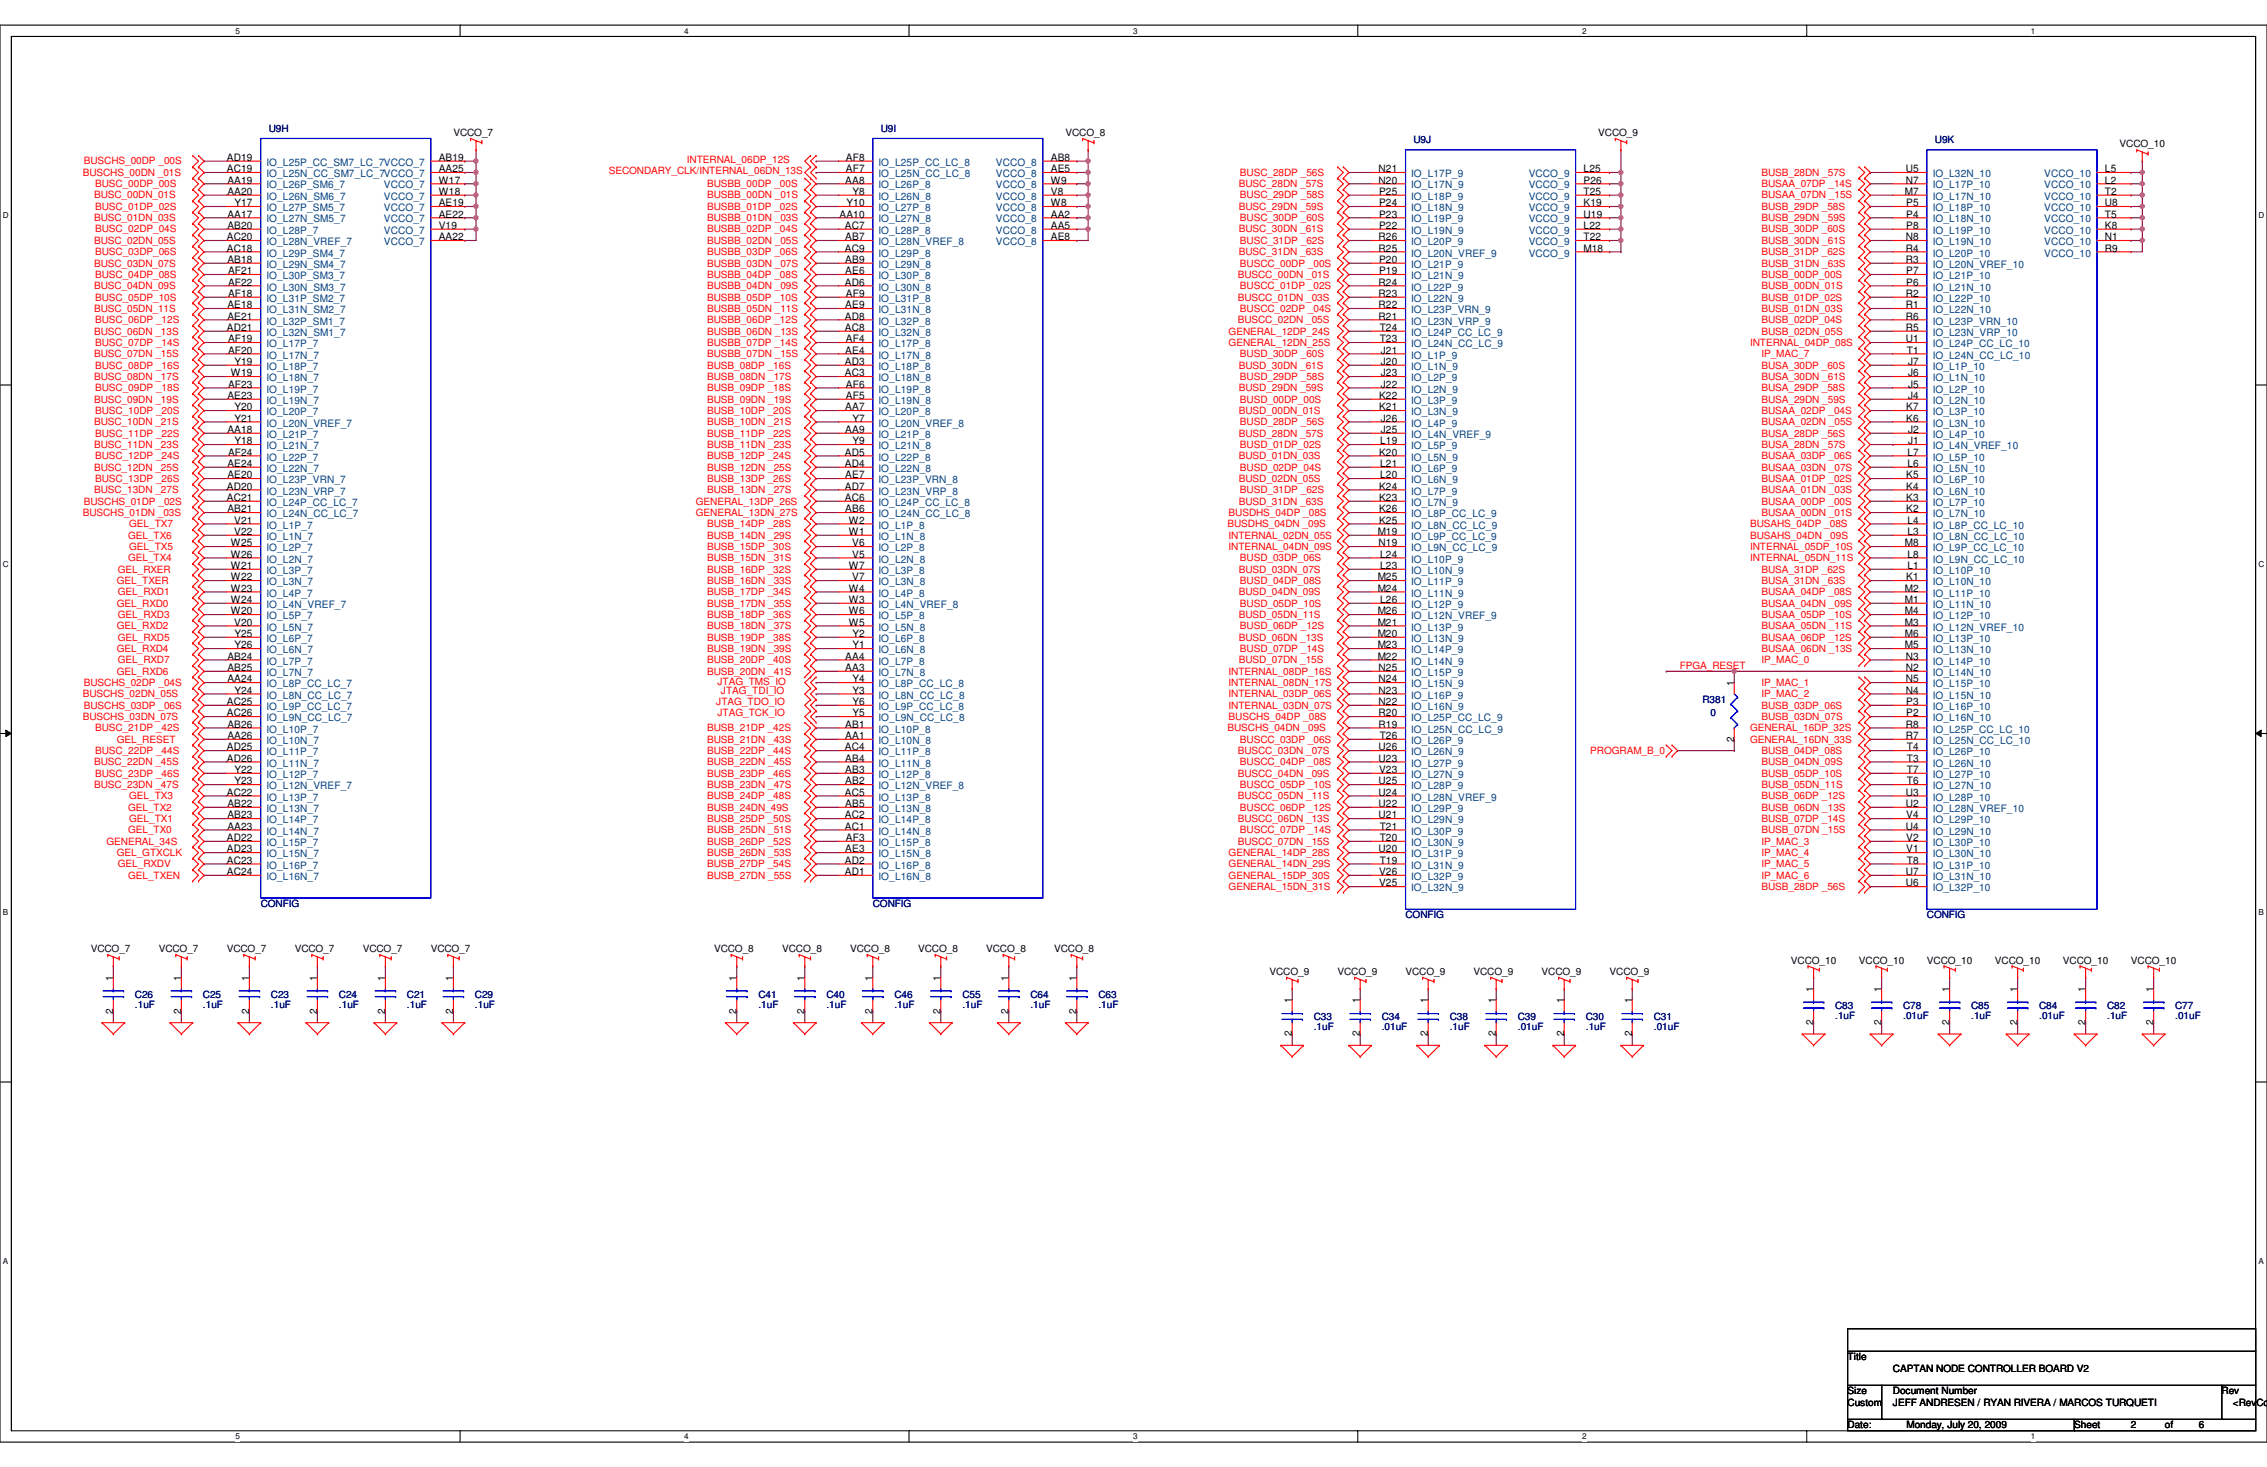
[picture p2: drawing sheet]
<svg xmlns="http://www.w3.org/2000/svg" width="432mm" height="279mm" viewBox="0 0 432 279" stroke-linecap="round" stroke-linejoin="round" font-family="sans-serif">
<defs><g id="words">
<g font-size="1.9" fill="#000080">
<text x="51.2" y="25.1">U9H</text>
<text x="167.8" y="25.1">U9I</text>
<text x="269.2" y="27.2">U9J</text>
<text x="368.6" y="27.2">U9K</text>
<text x="324.3" y="133.9">R381</text>
<text x="325.8" y="136.4">0</text>
<text x="49.7" y="172.7">CONFIG</text>
<text x="166.2" y="172.7">CONFIG</text>
<text x="267.7" y="174.9">CONFIG</text>
<text x="367" y="174.9">CONFIG</text>
<text x="25.7" y="190">C26</text>
<text x="25.7" y="191.9">.1uF</text>
<text x="38.7" y="190">C25</text>
<text x="38.7" y="191.9">.1uF</text>
<text x="51.6" y="190">C23</text>
<text x="51.6" y="191.9">.1uF</text>
<text x="64.6" y="190">C24</text>
<text x="64.6" y="191.9">.1uF</text>
<text x="77.5" y="190">C21</text>
<text x="77.5" y="191.9">.1uF</text>
<text x="90.5" y="190">C29</text>
<text x="90.5" y="191.9">.1uF</text>
<text x="144.4" y="190">C41</text>
<text x="144.4" y="191.9">.1uF</text>
<text x="157.4" y="190">C40</text>
<text x="157.4" y="191.9">.1uF</text>
<text x="170.3" y="190">C46</text>
<text x="170.3" y="191.9">.1uF</text>
<text x="183.3" y="190">C55</text>
<text x="183.3" y="191.9">.1uF</text>
<text x="196.3" y="190">C64</text>
<text x="196.3" y="191.9">.1uF</text>
<text x="209.2" y="190">C63</text>
<text x="209.2" y="191.9">.1uF</text>
<text x="250.2" y="194.3">C33</text>
<text x="250.2" y="196.3">.1uF</text>
<text x="263.2" y="194.3">C34</text>
<text x="263.2" y="196.3">.01uF</text>
<text x="276.1" y="194.3">C38</text>
<text x="276.1" y="196.3">.1uF</text>
<text x="289.1" y="194.3">C39</text>
<text x="289.1" y="196.3">.01uF</text>
<text x="302" y="194.3">C30</text>
<text x="302" y="196.3">.1uF</text>
<text x="315" y="194.3">C31</text>
<text x="315" y="196.3">.01uF</text>
<text x="349.5" y="192.2">C83</text>
<text x="349.5" y="194.1">.1uF</text>
<text x="362.5" y="192.2">C78</text>
<text x="362.5" y="194.1">.01uF</text>
<text x="375.5" y="192.2">C85</text>
<text x="375.5" y="194.1">.1uF</text>
<text x="388.4" y="192.2">C84</text>
<text x="388.4" y="194.1">.01uF</text>
<text x="401.4" y="192.2">C82</text>
<text x="401.4" y="194.1">.1uF</text>
<text x="414.3" y="192.2">C77</text>
<text x="414.3" y="194.1">.01uF</text>
</g>
<g font-size="1.9">
<text x="86.4" y="25.9">VCCO_7</text>
<text x="202.9" y="25.9">VCCO_8</text>
<text x="304.4" y="25.9">VCCO_9</text>
<text x="403.7" y="28.1">VCCO_10</text>
<text x="43.2" y="30.6">AD19</text>
<text x="43.2" y="32.8">AC19</text>
<text x="43.3" y="35">AA19</text>
<text x="83.6" y="30.6">AB19</text>
<text x="83.6" y="32.8">AA25</text>
<text x="83.6" y="35">W17</text>
<text x="161" y="35">AA8</text>
<text x="161.1" y="30.6">AF8</text>
<text x="161.1" y="32.8">AF7</text>
<text x="200.2" y="30.6">AB8</text>
<text x="200.2" y="32.8">AE5</text>
<text x="200.2" y="35">W9</text>
<text x="262.6" y="32.8">N21</text>
<text x="262.6" y="35">N20</text>
<text x="301.6" y="32.8">L25</text>
<text x="301.6" y="35">P26</text>
<text x="363" y="32.8">U5</text>
<text x="363" y="35">N7</text>
<text x="400.9" y="32.8">L5</text>
<text x="400.9" y="35">L2</text>
<text x="43.3" y="37.1">AA20</text>
<text x="43.3" y="41.4">AA17</text>
<text x="44.7" y="39.3">Y17</text>
<text x="83.6" y="37.1">W18</text>
<text x="83.6" y="39.3">AE19</text>
<text x="83.6" y="41.4">AE22</text>
<text x="159.9" y="41.4">AA10</text>
<text x="161.2" y="39.3">Y10</text>
<text x="162.3" y="37.1">Y8</text>
<text x="200.2" y="37.1">V8</text>
<text x="200.2" y="39.3">W8</text>
<text x="200.2" y="41.4">AA2</text>
<text x="262.7" y="37.1">P25</text>
<text x="262.7" y="39.3">P24</text>
<text x="262.7" y="41.4">P23</text>
<text x="301.6" y="37.1">T25</text>
<text x="301.6" y="39.3">K19</text>
<text x="301.6" y="41.4">U19</text>
<text x="362.8" y="37.1">M7</text>
<text x="363.1" y="39.3">P5</text>
<text x="363.1" y="41.4">P4</text>
<text x="400.9" y="37.1">T2</text>
<text x="400.9" y="39.3">U8</text>
<text x="400.9" y="41.4">T5</text>
<text x="43.2" y="45.8">AC20</text>
<text x="43.2" y="47.9">AC18</text>
<text x="43.3" y="43.6">AB20</text>
<text x="83.6" y="43.6">V19</text>
<text x="83.6" y="45.8">AA22</text>
<text x="160.9" y="43.6">AC7</text>
<text x="160.9" y="47.9">AC9</text>
<text x="161" y="45.8">AB7</text>
<text x="200.2" y="43.6">AA5</text>
<text x="200.2" y="45.8">AE8</text>
<text x="262.6" y="45.8">R26</text>
<text x="262.6" y="47.9">R25</text>
<text x="262.7" y="43.6">P22</text>
<text x="301.6" y="43.6">L22</text>
<text x="301.6" y="45.8">T22</text>
<text x="301.6" y="47.9">M18</text>
<text x="363" y="45.8">N8</text>
<text x="363" y="47.9">R4</text>
<text x="363.1" y="43.6">P8</text>
<text x="400.9" y="43.6">K8</text>
<text x="400.9" y="45.8">N1</text>
<text x="400.9" y="47.9">R9</text>
<text x="43.3" y="50.1">AB18</text>
<text x="43.4" y="52.2">AF21</text>
<text x="161" y="50.1">AB9</text>
<text x="161" y="52.2">AE6</text>
<text x="262.7" y="50.1">P20</text>
<text x="262.7" y="52.2">P19</text>
<text x="363" y="50.1">R3</text>
<text x="363.1" y="52.2">P7</text>
<text x="43.3" y="58.7">AE18</text>
<text x="43.4" y="54.4">AF22</text>
<text x="43.4" y="56.6">AF18</text>
<text x="160.9" y="54.4">AD6</text>
<text x="161" y="58.7">AE9</text>
<text x="161.1" y="56.6">AF9</text>
<text x="262.6" y="54.4">R24</text>
<text x="262.6" y="56.6">R23</text>
<text x="262.6" y="58.7">R22</text>
<text x="363" y="56.6">R2</text>
<text x="363" y="58.7">R1</text>
<text x="363.1" y="54.4">P6</text>
<text x="43.2" y="63">AD21</text>
<text x="43.3" y="60.9">AE21</text>
<text x="43.4" y="65.2">AF19</text>
<text x="160.9" y="60.9">AD8</text>
<text x="160.9" y="63">AC8</text>
<text x="161.1" y="65.2">AF4</text>
<text x="262.6" y="60.9">R21</text>
<text x="262.8" y="63">T24</text>
<text x="262.8" y="65.2">T23</text>
<text x="363" y="60.9">R6</text>
<text x="363" y="63">R5</text>
<text x="363" y="65.2">U1</text>
<text x="43.4" y="67.4">AF20</text>
<text x="44" y="71.7">W19</text>
<text x="44.7" y="69.5">Y19</text>
<text x="160.9" y="69.5">AD3</text>
<text x="160.9" y="71.7">AC3</text>
<text x="161" y="67.4">AE4</text>
<text x="263" y="67.4">J21</text>
<text x="263" y="69.5">J20</text>
<text x="263" y="71.7">J23</text>
<text x="363.2" y="67.4">T1</text>
<text x="363.4" y="69.5">J7</text>
<text x="363.4" y="71.7">J6</text>
<text x="43.3" y="76">AE23</text>
<text x="43.4" y="73.8">AF23</text>
<text x="161.1" y="73.8">AF6</text>
<text x="161.1" y="76">AF5</text>
<text x="262.7" y="76">K22</text>
<text x="263" y="73.8">J22</text>
<text x="363.4" y="73.8">J5</text>
<text x="363.4" y="76">J4</text>
<text x="43.3" y="82.5">AA18</text>
<text x="44.7" y="78.1">Y20</text>
<text x="44.7" y="80.3">Y21</text>
<text x="161" y="78.1">AA7</text>
<text x="161" y="82.5">AA9</text>
<text x="162.3" y="80.3">Y7</text>
<text x="262.7" y="78.1">K21</text>
<text x="263" y="80.3">J26</text>
<text x="263" y="82.5">J25</text>
<text x="363.1" y="78.1">K7</text>
<text x="363.1" y="80.3">K6</text>
<text x="363.4" y="82.5">J2</text>
<text x="43.3" y="88.9">AE24</text>
<text x="43.4" y="86.8">AF24</text>
<text x="44.7" y="84.6">Y18</text>
<text x="160.9" y="86.8">AD5</text>
<text x="160.9" y="88.9">AD4</text>
<text x="162.3" y="84.6">Y9</text>
<text x="262.7" y="86.8">K20</text>
<text x="262.9" y="84.6">L19</text>
<text x="262.9" y="88.9">L21</text>
<text x="363.3" y="86.8">L7</text>
<text x="363.3" y="88.9">L6</text>
<text x="363.4" y="84.6">J1</text>
<text x="43.2" y="93.3">AD20</text>
<text x="43.2" y="95.4">AC21</text>
<text x="43.3" y="91.1">AE20</text>
<text x="160.9" y="93.3">AD7</text>
<text x="160.9" y="95.4">AC6</text>
<text x="161" y="91.1">AE7</text>
<text x="262.7" y="93.3">K24</text>
<text x="262.7" y="95.4">K23</text>
<text x="262.9" y="91.1">L20</text>
<text x="363.1" y="91.1">K5</text>
<text x="363.1" y="93.3">K4</text>
<text x="363.1" y="95.4">K3</text>
<text x="43.3" y="97.6">AB21</text>
<text x="44.6" y="99.7">V21</text>
<text x="44.6" y="101.9">V22</text>
<text x="161" y="97.6">AB6</text>
<text x="161.7" y="99.7">W2</text>
<text x="161.7" y="101.9">W1</text>
<text x="262.4" y="101.9">M19</text>
<text x="262.7" y="97.6">K26</text>
<text x="262.7" y="99.7">K25</text>
<text x="363.1" y="97.6">K2</text>
<text x="363.3" y="99.7">L4</text>
<text x="363.3" y="101.9">L3</text>
<text x="44" y="104.1">W25</text>
<text x="44" y="106.2">W26</text>
<text x="162.3" y="104.1">V6</text>
<text x="162.3" y="106.2">V5</text>
<text x="262.6" y="104.1">N19</text>
<text x="262.9" y="106.2">L24</text>
<text x="362.8" y="104.1">M8</text>
<text x="363.3" y="106.2">L8</text>
<text x="44" y="108.4">W21</text>
<text x="44" y="110.5">W22</text>
<text x="44" y="112.7">W23</text>
<text x="161.7" y="108.4">W7</text>
<text x="161.7" y="112.7">W4</text>
<text x="162.3" y="110.5">V7</text>
<text x="262.4" y="110.5">M25</text>
<text x="262.4" y="112.7">M24</text>
<text x="262.9" y="108.4">L23</text>
<text x="362.8" y="112.7">M2</text>
<text x="363.1" y="110.5">K1</text>
<text x="363.3" y="108.4">L1</text>
<text x="44" y="114.9">W24</text>
<text x="44" y="117">W20</text>
<text x="44.6" y="119.2">V20</text>
<text x="161.7" y="114.9">W3</text>
<text x="161.7" y="117">W6</text>
<text x="161.7" y="119.2">W5</text>
<text x="262.4" y="117">M26</text>
<text x="262.4" y="119.2">M21</text>
<text x="262.9" y="114.9">L26</text>
<text x="362.8" y="114.9">M1</text>
<text x="362.8" y="117">M4</text>
<text x="362.8" y="119.2">M3</text>
<text x="43.3" y="125.6">AB24</text>
<text x="44.7" y="121.3">Y25</text>
<text x="44.7" y="123.5">Y26</text>
<text x="161" y="125.6">AA4</text>
<text x="162.3" y="121.3">Y2</text>
<text x="162.3" y="123.5">Y1</text>
<text x="262.4" y="121.3">M20</text>
<text x="262.4" y="123.5">M23</text>
<text x="262.4" y="125.6">M22</text>
<text x="362.8" y="121.3">M6</text>
<text x="362.8" y="123.5">M5</text>
<text x="363" y="125.6">N3</text>
<text x="43.3" y="127.8">AB25</text>
<text x="43.3" y="130">AA24</text>
<text x="161" y="127.8">AA3</text>
<text x="162.3" y="130">Y4</text>
<text x="262.6" y="127.8">N25</text>
<text x="262.6" y="130">N24</text>
<text x="330.3" y="130.6" transform="rotate(-90 330.3 130.6)">1</text>
<text x="363" y="127.8">N2</text>
<text x="363" y="130">N5</text>
<text x="43.2" y="134.3">AC25</text>
<text x="43.2" y="136.4">AC26</text>
<text x="44.7" y="132.1">Y24</text>
<text x="162.3" y="132.1">Y3</text>
<text x="162.3" y="134.3">Y6</text>
<text x="162.3" y="136.4">Y5</text>
<text x="262.6" y="132.1">N23</text>
<text x="262.6" y="134.3">N22</text>
<text x="262.6" y="136.4">R20</text>
<text x="363" y="132.1">N4</text>
<text x="363.1" y="134.3">P3</text>
<text x="363.1" y="136.4">P2</text>
<text x="43.2" y="142.9">AD25</text>
<text x="43.3" y="138.6">AB26</text>
<text x="43.3" y="140.8">AA26</text>
<text x="160.9" y="142.9">AC4</text>
<text x="161" y="138.6">AB1</text>
<text x="161" y="140.8">AA1</text>
<text x="262.6" y="138.6">R19</text>
<text x="262.6" y="142.9">U26</text>
<text x="262.8" y="140.8">T26</text>
<text x="330.3" y="141.2" transform="rotate(-90 330.3 141.2)">2</text>
<text x="363" y="138.6">R8</text>
<text x="363" y="140.8">R7</text>
<text x="363.2" y="142.9">T4</text>
<text x="43.2" y="145.1">AD26</text>
<text x="44.7" y="147.2">Y22</text>
<text x="44.7" y="149.4">Y23</text>
<text x="161" y="145.1">AB4</text>
<text x="161" y="147.2">AB3</text>
<text x="161" y="149.4">AB2</text>
<text x="262.6" y="145.1">U23</text>
<text x="262.6" y="149.4">U25</text>
<text x="262.7" y="147.2">V23</text>
<text x="363.2" y="145.1">T3</text>
<text x="363.2" y="147.2">T7</text>
<text x="363.2" y="149.4">T6</text>
<text x="43.2" y="151.6">AC22</text>
<text x="43.3" y="153.7">AB22</text>
<text x="43.3" y="155.9">AB23</text>
<text x="160.9" y="151.6">AC5</text>
<text x="160.9" y="155.9">AC2</text>
<text x="161" y="153.7">AB5</text>
<text x="262.6" y="151.6">U24</text>
<text x="262.6" y="153.7">U22</text>
<text x="262.6" y="155.9">U21</text>
<text x="363" y="151.6">U3</text>
<text x="363" y="153.7">U2</text>
<text x="363.1" y="155.9">V4</text>
<text x="43.2" y="160.2">AD22</text>
<text x="43.3" y="158">AA23</text>
<text x="160.9" y="158">AC1</text>
<text x="161.1" y="160.2">AF3</text>
<text x="262.8" y="158">T21</text>
<text x="262.8" y="160.2">T20</text>
<text x="363" y="158">U4</text>
<text x="363.1" y="160.2">V2</text>
<text x="43.2" y="162.3">AD23</text>
<text x="43.2" y="164.5">AC23</text>
<text x="43.2" y="166.7">AC24</text>
<text x="160.9" y="164.5">AD2</text>
<text x="160.9" y="166.7">AD1</text>
<text x="161" y="162.3">AE3</text>
<text x="262.6" y="162.3">U20</text>
<text x="262.7" y="166.7">V26</text>
<text x="262.8" y="164.5">T19</text>
<text x="363" y="166.7">U7</text>
<text x="363.1" y="162.3">V1</text>
<text x="363.2" y="164.5">T8</text>
<text x="262.7" y="168.8">V25</text>
<text x="363" y="168.8">U6</text>
<text x="17.3" y="181.4">VCCO_7</text>
<text x="30.2" y="181.4">VCCO_7</text>
<text x="43.2" y="181.4">VCCO_7</text>
<text x="56.1" y="181.4">VCCO_7</text>
<text x="69.1" y="181.4">VCCO_7</text>
<text x="82" y="181.4">VCCO_7</text>
<text x="136" y="181.4">VCCO_8</text>
<text x="149" y="181.4">VCCO_8</text>
<text x="161.9" y="181.4">VCCO_8</text>
<text x="174.9" y="181.4">VCCO_8</text>
<text x="187.8" y="181.4">VCCO_8</text>
<text x="200.8" y="181.4">VCCO_8</text>
<text x="241.8" y="185.7">VCCO_9</text>
<text x="254.8" y="185.7">VCCO_9</text>
<text x="267.7" y="185.7">VCCO_9</text>
<text x="280.7" y="185.7">VCCO_9</text>
<text x="293.6" y="185.7">VCCO_9</text>
<text x="306.6" y="185.7">VCCO_9</text>
<text x="341.1" y="183.5">VCCO_10</text>
<text x="354.1" y="183.5">VCCO_10</text>
<text x="367" y="183.5">VCCO_10</text>
<text x="380" y="183.5">VCCO_10</text>
<text x="392.9" y="183.5">VCCO_10</text>
<text x="405.9" y="183.5">VCCO_10</text>
<text x="21.5" y="186.8" transform="rotate(-90 21.5 186.8)">1</text>
<text x="34.5" y="186.8" transform="rotate(-90 34.5 186.8)">1</text>
<text x="47.5" y="186.8" transform="rotate(-90 47.5 186.8)">1</text>
<text x="60.4" y="186.8" transform="rotate(-90 60.4 186.8)">1</text>
<text x="73.4" y="186.8" transform="rotate(-90 73.4 186.8)">1</text>
<text x="86.3" y="186.8" transform="rotate(-90 86.3 186.8)">1</text>
<text x="140.3" y="186.8" transform="rotate(-90 140.3 186.8)">1</text>
<text x="153.2" y="186.8" transform="rotate(-90 153.2 186.8)">1</text>
<text x="166.2" y="186.8" transform="rotate(-90 166.2 186.8)">1</text>
<text x="179.2" y="186.8" transform="rotate(-90 179.2 186.8)">1</text>
<text x="192.1" y="186.8" transform="rotate(-90 192.1 186.8)">1</text>
<text x="205.1" y="186.8" transform="rotate(-90 205.1 186.8)">1</text>
<text x="246.1" y="191.1" transform="rotate(-90 246.1 191.1)">1</text>
<text x="259" y="191.1" transform="rotate(-90 259 191.1)">1</text>
<text x="272" y="191.1" transform="rotate(-90 272 191.1)">1</text>
<text x="284.9" y="191.1" transform="rotate(-90 284.9 191.1)">1</text>
<text x="297.9" y="191.1" transform="rotate(-90 297.9 191.1)">1</text>
<text x="310.9" y="191.1" transform="rotate(-90 310.9 191.1)">1</text>
<text x="345.4" y="188.9" transform="rotate(-90 345.4 188.9)">1</text>
<text x="358.4" y="188.9" transform="rotate(-90 358.4 188.9)">1</text>
<text x="371.3" y="188.9" transform="rotate(-90 371.3 188.9)">1</text>
<text x="384.3" y="188.9" transform="rotate(-90 384.3 188.9)">1</text>
<text x="397.2" y="188.9" transform="rotate(-90 397.2 188.9)">1</text>
<text x="410.2" y="188.9" transform="rotate(-90 410.2 188.9)">1</text>
<text x="21.5" y="193" transform="rotate(-90 21.5 193)">2</text>
<text x="34.5" y="193" transform="rotate(-90 34.5 193)">2</text>
<text x="47.5" y="193" transform="rotate(-90 47.5 193)">2</text>
<text x="60.4" y="193" transform="rotate(-90 60.4 193)">2</text>
<text x="73.4" y="193" transform="rotate(-90 73.4 193)">2</text>
<text x="86.3" y="193" transform="rotate(-90 86.3 193)">2</text>
<text x="140.3" y="193" transform="rotate(-90 140.3 193)">2</text>
<text x="153.2" y="193" transform="rotate(-90 153.2 193)">2</text>
<text x="166.2" y="193" transform="rotate(-90 166.2 193)">2</text>
<text x="179.2" y="193" transform="rotate(-90 179.2 193)">2</text>
<text x="192.1" y="193" transform="rotate(-90 192.1 193)">2</text>
<text x="205.1" y="193" transform="rotate(-90 205.1 193)">2</text>
<text x="246.1" y="197.4" transform="rotate(-90 246.1 197.4)">2</text>
<text x="259" y="197.4" transform="rotate(-90 259 197.4)">2</text>
<text x="272" y="197.4" transform="rotate(-90 272 197.4)">2</text>
<text x="284.9" y="197.4" transform="rotate(-90 284.9 197.4)">2</text>
<text x="297.9" y="197.4" transform="rotate(-90 297.9 197.4)">2</text>
<text x="310.9" y="197.4" transform="rotate(-90 310.9 197.4)">2</text>
<text x="345.4" y="195.2" transform="rotate(-90 345.4 195.2)">2</text>
<text x="358.4" y="195.2" transform="rotate(-90 358.4 195.2)">2</text>
<text x="371.3" y="195.2" transform="rotate(-90 371.3 195.2)">2</text>
<text x="384.3" y="195.2" transform="rotate(-90 384.3 195.2)">2</text>
<text x="397.2" y="195.2" transform="rotate(-90 397.2 195.2)">2</text>
<text x="410.2" y="195.2" transform="rotate(-90 410.2 195.2)">2</text>
<text x="351.9" y="259.1">Title</text>
<text x="360.6" y="261.2">CAPTAN NODE CONTROLLER BOARD V2</text>
<text x="351.9" y="267.7">Custom</text>
<text x="351.9" y="265.6">Size</text>
<text x="360.6" y="267.7">JEFF ANDRESEN / RYAN RIVERA / MARCOS TURQUETI</text>
<text x="360.6" y="265.6">Document Number</text>
<text x="423.2" y="265.6">Rev</text>
<text x="425.3" y="267.7">&lt;RevCo</text>
<text x="351.9" y="272">Date:</text>
<text x="363.1" y="272">Monday, July 20, 2009</text>
<text x="395.1" y="272">Sheet</text>
<text x="405.9" y="272">2</text>
<text x="412.4" y="272">of</text>
<text x="418.8" y="272">6</text>
</g>
<g font-size="1.9" fill="#f00">
<text x="15.7" y="33.5">BUSCHS_00DN _01S</text>
<text x="16" y="31.3">BUSCHS_00DP _00S</text>
<text x="18.1" y="35.6">BUSC_00DP_00S</text>
<text x="116" y="33.2">SECONDARY_CLK/INTERNAL_06DN_13S</text>
<text x="130.9" y="31.1">INTERNAL_06DP_12S</text>
<text x="134.7" y="35.6">BUSBB_00DP _00S</text>
<text x="236" y="35.6">BUSC_28DN _57S</text>
<text x="236.2" y="33.5">BUSC_28DP _56S</text>
<text x="335.5" y="33.5">BUSB_28DN _57S</text>
<text x="335.5" y="35.6">BUSAA_07DP _14S</text>
<text x="17.9" y="37.8">BUSC_00DN_01S</text>
<text x="18.1" y="40">BUSC_01DP_02S</text>
<text x="134.7" y="37.8">BUSBB_00DN _01S</text>
<text x="134.7" y="40">BUSBB_01DP _02S</text>
<text x="236" y="40">BUSC_29DN _59S</text>
<text x="236.2" y="37.8">BUSC_29DP _58S</text>
<text x="335.5" y="40">BUSB_29DP _58S</text>
<text x="335.5" y="37.8">BUSAA_07DN _15S</text>
<text x="17.9" y="46.4">BUSC_02DN_05S</text>
<text x="17.9" y="42.1">BUSC_01DN_03S</text>
<text x="18.1" y="44.3">BUSC_02DP_04S</text>
<text x="134.7" y="42.1">BUSBB_01DN _03S</text>
<text x="134.7" y="44.3">BUSBB_02DP _04S</text>
<text x="134.7" y="46.4">BUSBB_02DN _05S</text>
<text x="236" y="44.3">BUSC_30DN _61S</text>
<text x="236.2" y="42.1">BUSC_30DP _60S</text>
<text x="236.2" y="46.4">BUSC_31DP _62S</text>
<text x="335.5" y="44.3">BUSB_30DP _60S</text>
<text x="335.5" y="46.4">BUSB_30DN _61S</text>
<text x="335.5" y="42.1">BUSB_29DN _59S</text>
<text x="17.9" y="50.8">BUSC_03DN_07S</text>
<text x="18.1" y="52.9">BUSC_04DP_08S</text>
<text x="18.1" y="48.6">BUSC_03DP_06S</text>
<text x="134.7" y="48.6">BUSBB_03DP _06S</text>
<text x="134.7" y="50.8">BUSBB_03DN _07S</text>
<text x="134.7" y="52.9">BUSBB_04DP _08S</text>
<text x="235.8" y="52.9">BUSCC_00DN _01S</text>
<text x="236" y="48.6">BUSC_31DN _63S</text>
<text x="236.2" y="50.8">BUSCC_00DP _00S</text>
<text x="335.5" y="48.6">BUSB_31DP _62S</text>
<text x="335.5" y="50.8">BUSB_31DN _63S</text>
<text x="335.5" y="52.9">BUSB_00DP_00S</text>
<text x="17.9" y="55.1">BUSC_04DN_09S</text>
<text x="17.9" y="59.4">BUSC_05DN_11S</text>
<text x="18.1" y="57.2">BUSC_05DP_10S</text>
<text x="134.7" y="57.2">BUSBB_05DP _10S</text>
<text x="134.7" y="55.1">BUSBB_04DN _09S</text>
<text x="134.7" y="59.4">BUSBB_05DN _11S</text>
<text x="235.8" y="57.2">BUSCC_01DN _03S</text>
<text x="236.2" y="55.1">BUSCC_01DP _02S</text>
<text x="236.2" y="59.4">BUSCC_02DP _04S</text>
<text x="335.5" y="57.2">BUSB_01DP_02S</text>
<text x="335.5" y="55.1">BUSB_00DN_01S</text>
<text x="335.5" y="59.4">BUSB_01DN_03S</text>
<text x="17.9" y="63.7">BUSC_06DN _13S</text>
<text x="18.1" y="61.6">BUSC_06DP _12S</text>
<text x="18.1" y="65.9">BUSC_07DP _14S</text>
<text x="134.7" y="65.9">BUSBB_07DP _14S</text>
<text x="134.7" y="61.6">BUSBB_06DP _12S</text>
<text x="134.7" y="63.7">BUSBB_06DN _13S</text>
<text x="234" y="65.9">GENERAL_12DN_25S</text>
<text x="234" y="63.7">GENERAL_12DP_24S</text>
<text x="235.8" y="61.6">BUSCC_02DN _05S</text>
<text x="333.3" y="65.9">INTERNAL_04DP_08S</text>
<text x="335.5" y="61.6">BUSB_02DP_04S</text>
<text x="335.5" y="63.7">BUSB_02DN_05S</text>
<text x="17.9" y="68">BUSC_07DN _15S</text>
<text x="18.1" y="70.2">BUSC_08DP _16S</text>
<text x="134.7" y="68">BUSBB_07DN _15S</text>
<text x="134.7" y="70.2">BUSB_08DP _16S</text>
<text x="236" y="70.2">BUSD_30DN _61S</text>
<text x="236.2" y="68">BUSD_30DP _60S</text>
<text x="335.5" y="70.2">BUSA_30DP _60S</text>
<text x="335.5" y="68">IP_MAC_7</text>
<text x="17.9" y="76.7">BUSC_09DN _19S</text>
<text x="17.9" y="72.3">BUSC_08DN _17S</text>
<text x="18.1" y="74.5">BUSC_09DP _18S</text>
<text x="134.7" y="74.5">BUSB_09DP _18S</text>
<text x="134.7" y="76.7">BUSB_09DN _19S</text>
<text x="134.7" y="72.3">BUSB_08DN _17S</text>
<text x="236" y="74.5">BUSD_29DN _59S</text>
<text x="236.2" y="72.3">BUSD_29DP _58S</text>
<text x="236.2" y="76.7">BUSD_00DP_00S</text>
<text x="335.5" y="72.3">BUSA_30DN _61S</text>
<text x="335.5" y="74.5">BUSA_29DP _58S</text>
<text x="335.5" y="76.7">BUSA_29DN _59S</text>
<text x="17.9" y="81">BUSC_10DN _21S</text>
<text x="18.1" y="78.8">BUSC_10DP _20S</text>
<text x="18.1" y="83.1">BUSC_11DP _22S</text>
<text x="134.7" y="78.8">BUSB_10DP _20S</text>
<text x="134.7" y="83.1">BUSB_11DP _22S</text>
<text x="134.7" y="81">BUSB_10DN _21S</text>
<text x="236" y="83.1">BUSD_28DN _57S</text>
<text x="236" y="78.8">BUSD_00DN_01S</text>
<text x="236.2" y="81">BUSD_28DP _56S</text>
<text x="335.5" y="78.8">BUSAA_02DP _04S</text>
<text x="335.5" y="81">BUSAA_02DN _05S</text>
<text x="335.5" y="83.1">BUSA_28DP _56S</text>
<text x="17.9" y="89.6">BUSC_12DN _25S</text>
<text x="17.9" y="85.3">BUSC_11DN _23S</text>
<text x="18.1" y="87.5">BUSC_12DP _24S</text>
<text x="134.7" y="87.5">BUSB_12DP _24S</text>
<text x="134.7" y="89.6">BUSB_12DN _25S</text>
<text x="134.7" y="85.3">BUSB_11DN _23S</text>
<text x="236" y="87.5">BUSD_01DN_03S</text>
<text x="236.2" y="89.6">BUSD_02DP_04S</text>
<text x="236.2" y="85.3">BUSD_01DP_02S</text>
<text x="335.5" y="87.5">BUSAA_03DP _06S</text>
<text x="335.5" y="89.6">BUSAA_03DN _07S</text>
<text x="335.5" y="85.3">BUSA_28DN _57S</text>
<text x="17.9" y="93.9">BUSC_13DN _27S</text>
<text x="18.1" y="91.8">BUSC_13DP _26S</text>
<text x="134.7" y="91.8">BUSB_13DP _26S</text>
<text x="134.7" y="93.9">BUSB_13DN _27S</text>
<text x="236" y="91.8">BUSD_02DN_05S</text>
<text x="236.2" y="93.9">BUSD_31DP _62S</text>
<text x="335.5" y="91.8">BUSAA_01DP _02S</text>
<text x="335.5" y="93.9">BUSAA_01DN _03S</text>
<text x="15.7" y="98.3">BUSCHS_01DN _03S</text>
<text x="16" y="96.1">BUSCHS_01DP _02S</text>
<text x="24.6" y="100.4">GEL_TX7</text>
<text x="132.5" y="98.3">GENERAL_13DN_27S</text>
<text x="132.5" y="96.1">GENERAL_13DP_26S</text>
<text x="134.7" y="100.4">BUSB_14DP _28S</text>
<text x="233.8" y="100.4">BUSDHS_04DN _09S</text>
<text x="234" y="98.3">BUSDHS_04DP _08S</text>
<text x="236" y="96.1">BUSD_31DN _63S</text>
<text x="333.3" y="100.4">BUSAHS_04DP _08S</text>
<text x="335.5" y="96.1">BUSAA_00DP _00S</text>
<text x="335.5" y="98.3">BUSAA_00DN _01S</text>
<text x="24.4" y="106.9">GEL_TX4</text>
<text x="24.4" y="102.6">GEL_TX6</text>
<text x="24.6" y="104.7">GEL_TX5</text>
<text x="134.7" y="104.7">BUSB_15DP _30S</text>
<text x="134.7" y="106.9">BUSB_15DN _31S</text>
<text x="134.7" y="102.6">BUSB_14DN _29S</text>
<text x="234" y="102.6">INTERNAL_02DN_05S</text>
<text x="234" y="104.7">INTERNAL_04DN_09S</text>
<text x="236.2" y="106.9">BUSD_03DP_06S</text>
<text x="333.3" y="104.7">INTERNAL_05DP_10S</text>
<text x="333.3" y="106.9">INTERNAL_05DN_11S</text>
<text x="333.3" y="102.6">BUSAHS_04DN _09S</text>
<text x="22.2" y="111.2">GEL_TXER</text>
<text x="22.4" y="109.1">GEL_RXER</text>
<text x="22.4" y="113.4">GEL_RXD1</text>
<text x="134.7" y="109.1">BUSB_16DP _32S</text>
<text x="134.7" y="113.4">BUSB_17DP _34S</text>
<text x="134.7" y="111.2">BUSB_16DN _33S</text>
<text x="236" y="109.1">BUSD_03DN_07S</text>
<text x="236" y="113.4">BUSD_04DN_09S</text>
<text x="236.2" y="111.2">BUSD_04DP_08S</text>
<text x="335.5" y="109.1">BUSA_31DP _62S</text>
<text x="335.5" y="111.2">BUSA_31DN _63S</text>
<text x="335.5" y="113.4">BUSAA_04DP _08S</text>
<text x="22.2" y="115.5">GEL_RXD0</text>
<text x="22.2" y="119.8">GEL_RXD2</text>
<text x="22.4" y="117.7">GEL_RXD3</text>
<text x="134.7" y="117.7">BUSB_18DP _36S</text>
<text x="134.7" y="115.5">BUSB_17DN _35S</text>
<text x="134.7" y="119.8">BUSB_18DN _37S</text>
<text x="236" y="117.7">BUSD_05DN_11S</text>
<text x="236.2" y="119.8">BUSD_06DP _12S</text>
<text x="236.2" y="115.5">BUSD_05DP_10S</text>
<text x="335.5" y="115.5">BUSAA_04DN _09S</text>
<text x="335.5" y="117.7">BUSAA_05DP _10S</text>
<text x="335.5" y="119.8">BUSAA_05DN _11S</text>
<text x="22.2" y="124.2">GEL_RXD4</text>
<text x="22.4" y="122">GEL_RXD5</text>
<text x="134.7" y="122">BUSB_19DP _38S</text>
<text x="134.7" y="124.2">BUSB_19DN _39S</text>
<text x="236" y="122">BUSD_06DN _13S</text>
<text x="236.2" y="124.2">BUSD_07DP _14S</text>
<text x="335.5" y="122">BUSAA_06DP _12S</text>
<text x="335.5" y="124.2">BUSAA_06DN _13S</text>
<text x="16" y="130.6">BUSCHS_02DP _04S</text>
<text x="22.2" y="128.5">GEL_RXD6</text>
<text x="22.4" y="126.3">GEL_RXD7</text>
<text x="134.7" y="126.3">BUSB_20DP _40S</text>
<text x="134.7" y="128.5">BUSB_20DN _41S</text>
<text x="136.7" y="130.4">JTAG_TMS_IO</text>
<text x="234" y="128.5">INTERNAL_08DP_16S</text>
<text x="234" y="130.6">INTERNAL_08DN_17S</text>
<text x="236" y="126.3">BUSD_07DN _15S</text>
<text x="320" y="127.4">FPGA_RESET</text>
<text x="335.5" y="130.6">IP_MAC_1</text>
<text x="335.5" y="126.3">IP_MAC_0</text>
<text x="15.7" y="137.1">BUSCHS_03DN_07S</text>
<text x="15.7" y="132.8">BUSCHS_02DN_05S</text>
<text x="16" y="135">BUSCHS_03DP _06S</text>
<text x="136.4" y="134.3">JTAG_TDO_IO</text>
<text x="136.7" y="136.4">JTAG_TCK_IO</text>
<text x="137.3" y="132.1">JTAG_TDI_IO</text>
<text x="234" y="137.1">BUSCHS_04DP _08S</text>
<text x="234" y="132.8">INTERNAL_03DP_06S</text>
<text x="234" y="135">INTERNAL_03DN_07S</text>
<text x="335.5" y="132.8">IP_MAC_2</text>
<text x="335.5" y="135">BUSB_03DP_06S</text>
<text x="335.5" y="137.1">BUSB_03DN_07S</text>
<text x="18.1" y="143.6">BUSC_22DP _44S</text>
<text x="18.1" y="139.3">BUSC_21DP _42S</text>
<text x="22.2" y="141.4">GEL_RESET</text>
<text x="134.7" y="143.6">BUSB_22DP _44S</text>
<text x="134.7" y="139.3">BUSB_21DP _42S</text>
<text x="134.7" y="141.4">BUSB_21DN _43S</text>
<text x="233.8" y="139.3">BUSCHS_04DN _09S</text>
<text x="235.8" y="143.6">BUSCC_03DN _07S</text>
<text x="236.2" y="141.4">BUSCC_03DP _06S</text>
<text x="302.9" y="143.6">PROGRAM_B_0</text>
<text x="333.3" y="141.4">GENERAL_16DN_33S</text>
<text x="333.3" y="139.3">GENERAL_16DP_32S</text>
<text x="335.5" y="143.6">BUSB_04DP_08S</text>
<text x="17.9" y="145.8">BUSC_22DN _45S</text>
<text x="18.1" y="147.9">BUSC_23DP _46S</text>
<text x="134.7" y="145.8">BUSB_22DN _45S</text>
<text x="134.7" y="147.9">BUSB_23DP _46S</text>
<text x="235.8" y="147.9">BUSCC_04DN _09S</text>
<text x="236.2" y="145.8">BUSCC_04DP _08S</text>
<text x="335.5" y="147.9">BUSB_05DP_10S</text>
<text x="335.5" y="145.8">BUSB_04DN_09S</text>
<text x="17.9" y="150.1">BUSC_23DN _47S</text>
<text x="24.4" y="154.4">GEL_TX2</text>
<text x="24.6" y="152.2">GEL_TX3</text>
<text x="134.7" y="150.1">BUSB_23DN _47S</text>
<text x="134.7" y="152.2">BUSB_24DP _48S</text>
<text x="134.7" y="154.4">BUSB_24DN_49S</text>
<text x="235.8" y="152.2">BUSCC_05DN _11S</text>
<text x="236.2" y="150.1">BUSCC_05DP _10S</text>
<text x="236.2" y="154.4">BUSCC_06DP _12S</text>
<text x="335.5" y="152.2">BUSB_06DP _12S</text>
<text x="335.5" y="150.1">BUSB_05DN_11S</text>
<text x="335.5" y="154.4">BUSB_06DN _13S</text>
<text x="20.3" y="160.9">GENERAL_34S</text>
<text x="24.4" y="158.7">GEL_TX0</text>
<text x="24.6" y="156.5">GEL_TX1</text>
<text x="134.7" y="156.5">BUSB_25DP _50S</text>
<text x="134.7" y="160.9">BUSB_26DP _52S</text>
<text x="134.7" y="158.7">BUSB_25DN _51S</text>
<text x="235.8" y="156.5">BUSCC_06DN _13S</text>
<text x="235.8" y="160.9">BUSCC_07DN _15S</text>
<text x="236.2" y="158.7">BUSCC_07DP _14S</text>
<text x="335.5" y="160.9">IP_MAC_3</text>
<text x="335.5" y="156.5">BUSB_07DP _14S</text>
<text x="335.5" y="158.7">BUSB_07DN _15S</text>
<text x="22.2" y="163">GEL_GTXCLK</text>
<text x="22.4" y="165.2">GEL_RXDV</text>
<text x="24.4" y="167.3">GEL_TXEN</text>
<text x="134.7" y="165.2">BUSB_27DP _54S</text>
<text x="134.7" y="167.3">BUSB_27DN _55S</text>
<text x="134.7" y="163">BUSB_26DN _53S</text>
<text x="234" y="165.2">GENERAL_14DN_29S</text>
<text x="234" y="167.3">GENERAL_15DP_30S</text>
<text x="234" y="163">GENERAL_14DP_28S</text>
<text x="335.5" y="167.3">IP_MAC_6</text>
<text x="335.5" y="163">IP_MAC_4</text>
<text x="335.5" y="165.2">IP_MAC_5</text>
<text x="234" y="169.5">GENERAL_15DN_31S</text>
<text x="335.5" y="169.5">BUSB_28DP _56S</text>
</g>
<g font-size="1.9" fill="#004080">
<text x="50.8" y="31.6">IO_L25P_CC_SM7_LC_7VCCO_7</text>
<text x="50.8" y="33.7">IO_L25N_CC_SM7_LC_7VCCO_7</text>
<text x="50.8" y="35.9">IO_L26P_SM6_7</text>
<text x="73.1" y="35.9">VCCO_7</text>
<text x="167.3" y="31.6">IO_L25P_CC_LC_8</text>
<text x="167.3" y="33.7">IO_L25N_CC_LC_8</text>
<text x="167.3" y="35.9">IO_L26P_8</text>
<text x="189.7" y="31.6">VCCO_8</text>
<text x="189.7" y="33.7">VCCO_8</text>
<text x="189.7" y="35.9">VCCO_8</text>
<text x="268.8" y="33.7">IO_L17P_9</text>
<text x="268.8" y="35.9">IO_L17N_9</text>
<text x="291.2" y="33.7">VCCO_9</text>
<text x="291.2" y="35.9">VCCO_9</text>
<text x="368.1" y="33.7">IO_L32N_10</text>
<text x="368.1" y="35.9">IO_L17P_10</text>
<text x="389.4" y="33.7">VCCO_10</text>
<text x="389.4" y="35.9">VCCO_10</text>
<text x="50.8" y="38.1">IO_L26N_SM6_7</text>
<text x="50.8" y="40.2">IO_L27P_SM5_7</text>
<text x="73.1" y="38.1">VCCO_7</text>
<text x="73.1" y="40.2">VCCO_7</text>
<text x="167.3" y="38.1">IO_L26N_8</text>
<text x="167.3" y="40.2">IO_L27P_8</text>
<text x="189.7" y="38.1">VCCO_8</text>
<text x="189.7" y="40.2">VCCO_8</text>
<text x="268.8" y="38.1">IO_L18P_9</text>
<text x="268.8" y="40.2">IO_L18N_9</text>
<text x="291.2" y="38.1">VCCO_9</text>
<text x="291.2" y="40.2">VCCO_9</text>
<text x="368.1" y="38.1">IO_L17N_10</text>
<text x="368.1" y="40.2">IO_L18P_10</text>
<text x="389.4" y="38.1">VCCO_10</text>
<text x="389.4" y="40.2">VCCO_10</text>
<text x="50.8" y="42.4">IO_L27N_SM5_7</text>
<text x="50.8" y="44.5">IO_L28P_7</text>
<text x="50.8" y="46.7">IO_L28N_VREF_7</text>
<text x="73.1" y="42.4">VCCO_7</text>
<text x="73.1" y="44.5">VCCO_7</text>
<text x="73.1" y="46.7">VCCO_7</text>
<text x="167.3" y="42.4">IO_L27N_8</text>
<text x="167.3" y="44.5">IO_L28P_8</text>
<text x="167.3" y="46.7">IO_L28N_VREF_8</text>
<text x="189.7" y="42.4">VCCO_8</text>
<text x="189.7" y="44.5">VCCO_8</text>
<text x="189.7" y="46.7">VCCO_8</text>
<text x="268.8" y="42.4">IO_L19P_9</text>
<text x="268.8" y="44.5">IO_L19N_9</text>
<text x="268.8" y="46.7">IO_L20P_9</text>
<text x="291.2" y="42.4">VCCO_9</text>
<text x="291.2" y="44.5">VCCO_9</text>
<text x="291.2" y="46.7">VCCO_9</text>
<text x="368.1" y="42.4">IO_L18N_10</text>
<text x="368.1" y="44.5">IO_L19P_10</text>
<text x="368.1" y="46.7">IO_L19N_10</text>
<text x="389.4" y="42.4">VCCO_10</text>
<text x="389.4" y="44.5">VCCO_10</text>
<text x="389.4" y="46.7">VCCO_10</text>
<text x="50.8" y="48.9">IO_L29P_SM4_7</text>
<text x="50.8" y="51">IO_L29N_SM4_7</text>
<text x="50.8" y="53.2">IO_L30P_SM3_7</text>
<text x="167.3" y="48.9">IO_L29P_8</text>
<text x="167.3" y="51">IO_L29N_8</text>
<text x="167.3" y="53.2">IO_L30P_8</text>
<text x="268.8" y="48.9">IO_L20N_VREF_9</text>
<text x="268.8" y="51">IO_L21P_9</text>
<text x="268.8" y="53.2">IO_L21N_9</text>
<text x="291.2" y="48.9">VCCO_9</text>
<text x="368.1" y="48.9">IO_L20P_10</text>
<text x="368.1" y="51">IO_L20N_VREF_10</text>
<text x="368.1" y="53.2">IO_L21P_10</text>
<text x="389.4" y="48.9">VCCO_10</text>
<text x="50.8" y="55.3">IO_L30N_SM3_7</text>
<text x="50.8" y="57.5">IO_L31P_SM2_7</text>
<text x="50.8" y="59.6">IO_L31N_SM2_7</text>
<text x="167.3" y="55.3">IO_L30N_8</text>
<text x="167.3" y="57.5">IO_L31P_8</text>
<text x="167.3" y="59.6">IO_L31N_8</text>
<text x="268.8" y="55.3">IO_L22P_9</text>
<text x="268.8" y="57.5">IO_L22N_9</text>
<text x="268.8" y="59.6">IO_L23P_VRN_9</text>
<text x="368.1" y="55.3">IO_L21N_10</text>
<text x="368.1" y="57.5">IO_L22P_10</text>
<text x="368.1" y="59.6">IO_L22N_10</text>
<text x="50.8" y="61.8">IO_L32P_SM1_7</text>
<text x="50.8" y="64">IO_L32N_SM1_7</text>
<text x="167.3" y="61.8">IO_L32P_8</text>
<text x="167.3" y="64">IO_L32N_8</text>
<text x="268.8" y="61.8">IO_L23N_VRP_9</text>
<text x="268.8" y="64">IO_L24P_CC_LC_9</text>
<text x="368.1" y="61.8">IO_L23P_VRN_10</text>
<text x="368.1" y="64">IO_L23N_VRP_10</text>
<text x="50.8" y="66.1">IO_L17P_7</text>
<text x="50.8" y="68.3">IO_L17N_7</text>
<text x="50.8" y="70.4">IO_L18P_7</text>
<text x="167.3" y="66.1">IO_L17P_8</text>
<text x="167.3" y="68.3">IO_L17N_8</text>
<text x="167.3" y="70.4">IO_L18P_8</text>
<text x="268.8" y="66.1">IO_L24N_CC_LC_9</text>
<text x="268.8" y="68.3">IO_L1P_9</text>
<text x="268.8" y="70.4">IO_L1N_9</text>
<text x="368.1" y="66.1">IO_L24P_CC_LC_10</text>
<text x="368.1" y="68.3">IO_L24N_CC_LC_10</text>
<text x="368.1" y="70.4">IO_L1P_10</text>
<text x="50.8" y="72.6">IO_L18N_7</text>
<text x="50.8" y="74.8">IO_L19P_7</text>
<text x="50.8" y="76.9">IO_L19N_7</text>
<text x="167.3" y="72.6">IO_L18N_8</text>
<text x="167.3" y="74.8">IO_L19P_8</text>
<text x="167.3" y="76.9">IO_L19N_8</text>
<text x="268.8" y="72.6">IO_L2P_9</text>
<text x="268.8" y="74.8">IO_L2N_9</text>
<text x="268.8" y="76.9">IO_L3P_9</text>
<text x="368.1" y="72.6">IO_L1N_10</text>
<text x="368.1" y="74.8">IO_L2P_10</text>
<text x="368.1" y="76.9">IO_L2N_10</text>
<text x="50.8" y="79.1">IO_L20P_7</text>
<text x="50.8" y="81.2">IO_L20N_VREF_7</text>
<text x="50.8" y="83.4">IO_L21P_7</text>
<text x="167.3" y="79.1">IO_L20P_8</text>
<text x="167.3" y="81.2">IO_L20N_VREF_8</text>
<text x="167.3" y="83.4">IO_L21P_8</text>
<text x="268.8" y="79.1">IO_L3N_9</text>
<text x="268.8" y="81.2">IO_L4P_9</text>
<text x="268.8" y="83.4">IO_L4N_VREF_9</text>
<text x="368.1" y="79.1">IO_L3P_10</text>
<text x="368.1" y="81.2">IO_L3N_10</text>
<text x="368.1" y="83.4">IO_L4P_10</text>
<text x="50.8" y="85.6">IO_L21N_7</text>
<text x="50.8" y="87.7">IO_L22P_7</text>
<text x="50.8" y="89.9">IO_L22N_7</text>
<text x="167.3" y="85.6">IO_L21N_8</text>
<text x="167.3" y="87.7">IO_L22P_8</text>
<text x="167.3" y="89.9">IO_L22N_8</text>
<text x="268.8" y="85.6">IO_L5P_9</text>
<text x="268.8" y="87.7">IO_L5N_9</text>
<text x="268.8" y="89.9">IO_L6P_9</text>
<text x="368.1" y="85.6">IO_L4N_VREF_10</text>
<text x="368.1" y="87.7">IO_L5P_10</text>
<text x="368.1" y="89.9">IO_L5N_10</text>
<text x="50.8" y="92">IO_L23P_VRN_7</text>
<text x="50.8" y="94.2">IO_L23N_VRP_7</text>
<text x="167.3" y="92">IO_L23P_VRN_8</text>
<text x="167.3" y="94.2">IO_L23N_VRP_8</text>
<text x="268.8" y="92">IO_L6N_9</text>
<text x="268.8" y="94.2">IO_L7P_9</text>
<text x="368.1" y="92">IO_L6P_10</text>
<text x="368.1" y="94.2">IO_L6N_10</text>
<text x="50.8" y="96.4">IO_L24P_CC_LC_7</text>
<text x="50.8" y="98.5">IO_L24N_CC_LC_7</text>
<text x="50.8" y="100.7">IO_L1P_7</text>
<text x="167.3" y="96.4">IO_L24P_CC_LC_8</text>
<text x="167.3" y="98.5">IO_L24N_CC_LC_8</text>
<text x="167.3" y="100.7">IO_L1P_8</text>
<text x="268.8" y="96.4">IO_L7N_9</text>
<text x="268.8" y="98.5">IO_L8P_CC_LC_9</text>
<text x="268.8" y="100.7">IO_L8N_CC_LC_9</text>
<text x="368.1" y="96.4">IO_L7P_10</text>
<text x="368.1" y="98.5">IO_L7N_10</text>
<text x="368.1" y="100.7">IO_L8P_CC_LC_10</text>
<text x="50.8" y="102.8">IO_L1N_7</text>
<text x="50.8" y="105">IO_L2P_7</text>
<text x="50.8" y="107.1">IO_L2N_7</text>
<text x="167.3" y="102.8">IO_L1N_8</text>
<text x="167.3" y="105">IO_L2P_8</text>
<text x="167.3" y="107.1">IO_L2N_8</text>
<text x="268.8" y="102.8">IO_L9P_CC_LC_9</text>
<text x="268.8" y="105">IO_L9N_CC_LC_9</text>
<text x="268.8" y="107.1">IO_L10P_9</text>
<text x="368.1" y="102.8">IO_L8N_CC_LC_10</text>
<text x="368.1" y="105">IO_L9P_CC_LC_10</text>
<text x="368.1" y="107.1">IO_L9N_CC_LC_10</text>
<text x="50.8" y="109.3">IO_L3P_7</text>
<text x="50.8" y="111.5">IO_L3N_7</text>
<text x="50.8" y="113.6">IO_L4P_7</text>
<text x="167.3" y="109.3">IO_L3P_8</text>
<text x="167.3" y="111.5">IO_L3N_8</text>
<text x="167.3" y="113.6">IO_L4P_8</text>
<text x="268.8" y="109.3">IO_L10N_9</text>
<text x="268.8" y="111.5">IO_L11P_9</text>
<text x="268.8" y="113.6">IO_L11N_9</text>
<text x="368.1" y="109.3">IO_L10P_10</text>
<text x="368.1" y="111.5">IO_L10N_10</text>
<text x="368.1" y="113.6">IO_L11P_10</text>
<text x="50.8" y="115.8">IO_L4N_VREF_7</text>
<text x="50.8" y="117.9">IO_L5P_7</text>
<text x="167.3" y="115.8">IO_L4N_VREF_8</text>
<text x="167.3" y="117.9">IO_L5P_8</text>
<text x="268.8" y="115.8">IO_L12P_9</text>
<text x="268.8" y="117.9">IO_L12N_VREF_9</text>
<text x="368.1" y="115.8">IO_L11N_10</text>
<text x="368.1" y="117.9">IO_L12P_10</text>
<text x="50.8" y="120.1">IO_L5N_7</text>
<text x="50.8" y="122.3">IO_L6P_7</text>
<text x="50.8" y="124.4">IO_L6N_7</text>
<text x="167.3" y="120.1">IO_L5N_8</text>
<text x="167.3" y="122.3">IO_L6P_8</text>
<text x="167.3" y="124.4">IO_L6N_8</text>
<text x="268.8" y="120.1">IO_L13P_9</text>
<text x="268.8" y="122.3">IO_L13N_9</text>
<text x="268.8" y="124.4">IO_L14P_9</text>
<text x="368.1" y="120.1">IO_L12N_VREF_10</text>
<text x="368.1" y="122.3">IO_L13P_10</text>
<text x="368.1" y="124.4">IO_L13N_10</text>
<text x="50.8" y="126.6">IO_L7P_7</text>
<text x="50.8" y="128.7">IO_L7N_7</text>
<text x="50.8" y="130.9">IO_L8P_CC_LC_7</text>
<text x="167.3" y="126.6">IO_L7P_8</text>
<text x="167.3" y="128.7">IO_L7N_8</text>
<text x="167.3" y="130.9">IO_L8P_CC_LC_8</text>
<text x="268.8" y="126.6">IO_L14N_9</text>
<text x="268.8" y="128.7">IO_L15P_9</text>
<text x="268.8" y="130.9">IO_L15N_9</text>
<text x="368.1" y="126.6">IO_L14P_10</text>
<text x="368.1" y="128.7">IO_L14N_10</text>
<text x="368.1" y="130.9">IO_L15P_10</text>
<text x="50.8" y="133.1">IO_L8N_CC_LC_7</text>
<text x="50.8" y="135.2">IO_L9P_CC_LC_7</text>
<text x="50.8" y="137.4">IO_L9N_CC_LC_7</text>
<text x="167.3" y="133.1">IO_L8N_CC_LC_8</text>
<text x="167.3" y="135.2">IO_L9P_CC_LC_8</text>
<text x="167.3" y="137.4">IO_L9N_CC_LC_8</text>
<text x="268.8" y="133.1">IO_L16P_9</text>
<text x="268.8" y="135.2">IO_L16N_9</text>
<text x="268.8" y="137.4">IO_L25P_CC_LC_9</text>
<text x="368.1" y="133.1">IO_L15N_10</text>
<text x="368.1" y="135.2">IO_L16P_10</text>
<text x="368.1" y="137.4">IO_L16N_10</text>
<text x="50.8" y="139.5">IO_L10P_7</text>
<text x="50.8" y="141.7">IO_L10N_7</text>
<text x="50.8" y="143.8">IO_L11P_7</text>
<text x="167.3" y="139.5">IO_L10P_8</text>
<text x="167.3" y="141.7">IO_L10N_8</text>
<text x="167.3" y="143.8">IO_L11P_8</text>
<text x="268.8" y="139.5">IO_L25N_CC_LC_9</text>
<text x="268.8" y="141.7">IO_L26P_9</text>
<text x="268.8" y="143.8">IO_L26N_9</text>
<text x="368.1" y="139.5">IO_L25P_CC_LC_10</text>
<text x="368.1" y="141.7">IO_L25N_CC_LC_10</text>
<text x="368.1" y="143.8">IO_L26P_10</text>
<text x="50.8" y="146">IO_L11N_7</text>
<text x="50.8" y="148.2">IO_L12P_7</text>
<text x="167.3" y="146">IO_L11N_8</text>
<text x="167.3" y="148.2">IO_L12P_8</text>
<text x="268.8" y="146">IO_L27P_9</text>
<text x="268.8" y="148.2">IO_L27N_9</text>
<text x="368.1" y="146">IO_L26N_10</text>
<text x="368.1" y="148.2">IO_L27P_10</text>
<text x="50.8" y="150.3">IO_L12N_VREF_7</text>
<text x="50.8" y="152.5">IO_L13P_7</text>
<text x="50.8" y="154.6">IO_L13N_7</text>
<text x="167.3" y="150.3">IO_L12N_VREF_8</text>
<text x="167.3" y="152.5">IO_L13P_8</text>
<text x="167.3" y="154.6">IO_L13N_8</text>
<text x="268.8" y="150.3">IO_L28P_9</text>
<text x="268.8" y="152.5">IO_L28N_VREF_9</text>
<text x="268.8" y="154.6">IO_L29P_9</text>
<text x="368.1" y="150.3">IO_L27N_10</text>
<text x="368.1" y="152.5">IO_L28P_10</text>
<text x="368.1" y="154.6">IO_L28N_VREF_10</text>
<text x="50.8" y="156.8">IO_L14P_7</text>
<text x="50.8" y="159">IO_L14N_7</text>
<text x="50.8" y="161.1">IO_L15P_7</text>
<text x="167.3" y="156.8">IO_L14P_8</text>
<text x="167.3" y="159">IO_L14N_8</text>
<text x="167.3" y="161.1">IO_L15P_8</text>
<text x="268.8" y="156.8">IO_L29N_9</text>
<text x="268.8" y="159">IO_L30P_9</text>
<text x="268.8" y="161.1">IO_L30N_9</text>
<text x="368.1" y="156.8">IO_L29P_10</text>
<text x="368.1" y="159">IO_L29N_10</text>
<text x="368.1" y="161.1">IO_L30P_10</text>
<text x="50.8" y="163.3">IO_L15N_7</text>
<text x="50.8" y="165.4">IO_L16P_7</text>
<text x="50.8" y="167.6">IO_L16N_7</text>
<text x="167.3" y="163.3">IO_L15N_8</text>
<text x="167.3" y="165.4">IO_L16P_8</text>
<text x="167.3" y="167.6">IO_L16N_8</text>
<text x="268.8" y="163.3">IO_L31P_9</text>
<text x="268.8" y="165.4">IO_L31N_9</text>
<text x="268.8" y="167.6">IO_L32P_9</text>
<text x="368.1" y="163.3">IO_L30N_10</text>
<text x="368.1" y="165.4">IO_L31P_10</text>
<text x="368.1" y="167.6">IO_L31N_10</text>
<text x="268.8" y="169.8">IO_L32N_9</text>
<text x="368.1" y="169.8">IO_L32P_10</text>
</g>
<g font-size="1.6">
<text x="44.9" y="6.4">5</text>
<text x="130.3" y="6.4">4</text>
<text x="215.9" y="6.4">3</text>
<text x="301.3" y="6.4">2</text>
<text x="386.8" y="6.4">1</text>
<text x=".6" y="41.5">D</text>
<text x="430.2" y="41.5">D</text>
<text x=".6" y="107.9">C</text>
<text x="430.2" y="107.9">C</text>
<text x=".6" y="174.3">B</text>
<text x="430.2" y="174.3">B</text>
<text x=".6" y="240.7">A</text>
<text x="430.2" y="240.7">A</text>
<text x="44.9" y="274.2">5</text>
<text x="130.3" y="274.2">4</text>
<text x="215.9" y="274.2">3</text>
<text x="301.3" y="274.2">2</text>
<text x="386.8" y="274.2">1</text>
</g>
</g></defs>
<path d="M0 4.8h431.8v269.9h-431.8zM2.2 6.9h427.4v265.6h-427.4z" fill="none" stroke="#000" stroke-width=".21"/>
<g fill="#fff">
<path d="M44.9 5h.8v1.8h-.8z"/>
<path d="M44.9 272.8h.8v1.7h-.8z"/>
</g>
<path d="M87.6 4.8v2.1M87.6 272.5v2.2" fill="none" stroke="#000" stroke-width=".21"/>
<g fill="#fff">
<path d="M130.3 5h.9v1.8h-.9z"/>
<path d="M130.3 272.8h.9v1.7h-.9z"/>
</g>
<path d="M173.1 4.8v2.1M173.1 272.5v2.2" fill="none" stroke="#000" stroke-width=".21"/>
<g fill="#fff">
<path d="M215.9 5h.8v1.8h-.8z"/>
<path d="M215.9 272.8h.8v1.7h-.8z"/>
</g>
<path d="M258.6 4.8v2.1M258.6 272.5v2.2" fill="none" stroke="#000" stroke-width=".21"/>
<g fill="#fff">
<path d="M301.3 5h.9v1.8h-.9z"/>
<path d="M301.3 272.8h.9v1.7h-.9z"/>
</g>
<path d="M344.1 4.8v2.1M344.1 272.5v2.2" fill="none" stroke="#000" stroke-width=".21"/>
<g fill="#fff">
<path d="M386.8 5h.9v1.8h-.9z"/>
<path d="M386.8 272.8h.9v1.7h-.9z"/>
<path d="M.6 40.1h1.1v1.8h-1.1z"/>
<path d="M430.2 40.1h1.1v1.8h-1.1z"/>
<path d="M.6 106.5h1.1v1.7h-1.1z"/>
<path d="M430.2 106.5h1.1v1.7h-1.1z"/>
</g>
<path d="M0 73.3h2.2M429.6 73.3h2.2" fill="none" stroke="#000" stroke-width=".21"/>
<g fill="#fff">
<path d="M.6 172.9h1v1.7h-1z"/>
<path d="M430.2 172.9h1v1.7h-1z"/>
</g>
<path d="M0 139.7h2.2M429.6 139.7h2.2" fill="none" stroke="#000" stroke-width=".21"/>
<path d="M1.1 139.1l1.1 .6-1.1 .6zM429.6 139.7l1.1-.6v1.2z" fill="#000"/>
<path d="M1.1 139.1l1.1 .6-1.1 .6zM429.6 139.7l1.1-.6v1.2z" fill="none" stroke="#000" stroke-width=".19"/>
<g fill="#fff">
<path d="M.6 239.3h.9v1.7h-.9z"/>
<path d="M430.2 239.3h1v1.7h-1z"/>
</g>
<path d="M0 206.1h2.2M429.6 206.1h2.2" fill="none" stroke="#000" stroke-width=".21"/>
<g fill="none" stroke="#800040" stroke-width=".21">
<path d="M90.7 39.3h.1M90.7 39.3v2.2M88.5 45.8h.1M88.5 45.8h2.2M38.9 63.1h.1M38.9 60.9h.1M38.9 63.1h4.3M38.9 60.9h4.3M356.2 86.8h.1M356.2 89h.1M356.2 86.8h4.4M356.2 89h4.4"/>
<path d="M356.2 112.7h.1M356.2 114.9h.1M356.2 112.7h4.4M356.2 114.9h4.4M356.2 138.6h.1M356.2 138.6h4.4M256.9 149.4h.1M256.9 151.6h.1M256.9 149.4h4.3M256.9 151.6h4.3M356.2 140.8h.1M356.2 140.8h4.4"/>
<path d="M21.6 184h.1M21.6 192.6h.1M21.6 184v2.1M21.6 192.6v2.2M34.5 192.6h.1M34.5 184h.1M34.5 184v2.1M34.5 192.6v2.2M47.5 184h.1M47.5 192.6h.1M47.5 184v2.1M47.5 192.6v2.2"/>
<path d="M60.5 184h.1M60.5 192.6h.1M60.5 184v2.1M60.5 192.6v2.2M73.4 184h.1M73.4 192.6h.1M73.4 184v2.1M73.4 192.6v2.2M86.4 184h.1M86.4 192.6h.1M86.4 184v2.1M86.4 192.6v2.2"/>
</g>
<circle cx="90.7" cy="39.3" r=".4" fill="#f0f"/>
<circle cx="90.7" cy="39.3" r=".4" fill="none" stroke="#f0f" stroke-width=".21"/>
<path d="M88.5 41.5h.1M88.5 41.5h2.2M90.7 41.5h.1M90.7 41.5v2.1" fill="none" stroke="#800040" stroke-width=".21"/>
<circle cx="90.7" cy="41.5" r=".4" fill="#f0f"/>
<circle cx="90.7" cy="41.5" r=".4" fill="none" stroke="#f0f" stroke-width=".21"/>
<path d="M88.5 43.6h.1M88.5 43.6h2.2M90.7 43.6h.1M90.7 43.6v2.2" fill="none" stroke="#800040" stroke-width=".21"/>
<circle cx="90.7" cy="43.6" r=".4" fill="#f0f"/>
<circle cx="90.7" cy="43.6" r=".4" fill="none" stroke="#f0f" stroke-width=".21"/>
<path d="M90.7 30.7h.1M90.7 30.7v2.2M38.9 136.5h.1M38.9 134.3h.1M38.9 136.5h4.3M38.9 134.3h4.3" fill="none" stroke="#800040" stroke-width=".21"/>
<circle cx="90.7" cy="30.7" r=".4" fill="#f0f"/>
<circle cx="90.7" cy="30.7" r=".4" fill="none" stroke="#f0f" stroke-width=".21"/>
<path d="M88.5 32.9h.1M88.5 32.9h2.2M90.7 32.9h.1M90.7 32.9v2.1" fill="none" stroke="#800040" stroke-width=".21"/>
<circle cx="90.7" cy="32.8" r=".4" fill="#f0f"/>
<circle cx="90.7" cy="32.8" r=".4" fill="none" stroke="#f0f" stroke-width=".21"/>
<path d="M88.5 35h.1M88.5 35h2.2M90.7 35h.1M90.7 35v2.2" fill="none" stroke="#800040" stroke-width=".21"/>
<circle cx="90.7" cy="35" r=".4" fill="#f0f"/>
<circle cx="90.7" cy="35" r=".4" fill="none" stroke="#f0f" stroke-width=".21"/>
<path d="M88.5 37.2h.1M88.5 37.2h2.2M90.7 37.2h.1M90.7 37.2v2.1" fill="none" stroke="#800040" stroke-width=".21"/>
<circle cx="90.7" cy="37.1" r=".4" fill="#f0f"/>
<circle cx="90.7" cy="37.1" r=".4" fill="none" stroke="#f0f" stroke-width=".21"/>
<g fill="none" stroke="#800040" stroke-width=".21">
<path d="M38.9 37.2h.1M38.9 35h.1M38.9 39.3h.1M38.9 32.9h.1M38.9 30.7h.1M38.9 39.3h4.3M38.9 30.7h4.3M38.9 37.2h4.3M38.9 35h4.3M38.9 32.9h4.3M88.5 39.3h.1M88.5 30.7h.1"/>
<path d="M88.5 39.3h2.2M90.7 28.5h.1M90.7 28.5v2.2h-2.2M256.9 32.9h.1M256.9 35h.1M256.9 35h4.3M256.9 32.9h4.3M306.6 32.9h.1M306.6 32.9h2.1M38.9 50.1h.1M38.9 48h.1M38.9 54.4h.1"/>
<path d="M38.9 52.3h.1M38.9 58.8h.1M38.9 56.6h.1M38.9 41.5h.1M38.9 43.6h.1M38.9 50.1h4.3M38.9 48h4.3M38.9 54.4h4.3M38.9 52.3h4.3M38.9 58.8h4.3M38.9 56.6h4.3M38.9 41.5h4.3"/>
<path d="M38.9 43.6h4.3M256.9 50.1h.1M256.9 52.3h.1M256.9 50.1h4.3M256.9 52.3h4.3M306.6 48h.1M306.6 48h2.1M308.7 48h.1M308.7 45.8v2.2M38.9 67.4h.1M38.9 65.2h.1M38.9 71.7h.1"/>
<path d="M38.9 69.6h.1M38.9 76h.1M38.9 73.9h.1M38.9 67.4h4.3M38.9 65.2h4.3M38.9 71.7h4.3M38.9 69.6h4.3M38.9 76h4.3M38.9 73.9h4.3M356.2 69.6h.1M356.2 71.7h.1M356.2 71.7h4.4"/>
<path d="M356.2 69.6h4.4M38.9 99.8h.1M38.9 84.7h.1M38.9 82.5h.1M38.9 86.8h.1M38.9 89h.1M38.9 95.5h.1M38.9 97.6h.1M38.9 99.8h4.3M38.9 84.7h4.3M38.9 82.5h4.3M38.9 86.8h4.3"/>
<path d="M38.9 89h4.3M38.9 95.5h4.3M38.9 97.6h4.3M256.9 84.7h.1M256.9 86.8h.1M256.9 97.6h.1M256.9 99.8h.1M256.9 99.8h4.3M256.9 84.7h4.3M256.9 86.8h4.3M256.9 97.6h4.3M356.2 91.1h.1"/>
<path d="M356.2 93.3h.1M356.2 91.1h4.4M356.2 93.3h4.4M38.9 101.9h.1M38.9 106.3h.1M38.9 104.1h.1M38.9 110.6h.1M38.9 108.4h.1M38.9 119.2h.1M38.9 117.1h.1M38.9 101.9h4.3M38.9 106.3h4.3"/>
<path d="M38.9 104.1h4.3M38.9 110.6h4.3M38.9 108.4h4.3M38.9 119.2h4.3M38.9 117.1h4.3M256.9 114.9h.1M256.9 117.1h.1M256.9 117.1h4.3M256.9 114.9h4.3M38.9 121.4h.1M38.9 123.5h.1M38.9 138.6h.1"/>
<path d="M38.9 125.7h.1M38.9 127.8h.1M38.9 132.2h.1M38.9 130h.1M38.9 121.4h4.3M38.9 123.5h4.3M38.9 138.6h4.3M38.9 125.7h4.3M38.9 127.8h4.3M38.9 132.2h4.3M38.9 130h4.3M356.2 134.3h.1"/>
<path d="M356.2 136.5h.1M356.2 134.3h4.4M356.2 136.5h4.4M38.9 158.1h.1M38.9 155.9h.1M38.9 140.8h.1M38.9 145.1h.1M38.9 143h.1M38.9 153.8h.1M38.9 151.6h.1M38.9 149.4h.1M38.9 147.3h.1"/>
<path d="M38.9 158.1h4.3M38.9 155.9h4.3M38.9 140.8h4.3M38.9 145.1h4.3M38.9 143h4.3M38.9 153.8h4.3M38.9 151.6h4.3M38.9 149.4h4.3M38.9 147.3h4.3M256.9 158.1h.1M256.9 158.1h4.3M256.9 160.2h.1"/>
<path d="M256.9 160.2h4.3M356.2 160.2h.1M356.2 168.9h.1M356.2 160.2h4.4M356.2 168.9h4.4M140.3 192.6h.1M140.3 184h.1M140.3 184v2.1M140.3 192.6v2.2"/>
</g>
<circle cx="308.7" cy="32.8" r=".4" fill="#f0f"/>
<circle cx="308.7" cy="32.8" r=".4" fill="none" stroke="#f0f" stroke-width=".21"/>
<path d="M308.7 32.9h.1M308.7 32.9v2.1" fill="none" stroke="#800040" stroke-width=".21"/>
<circle cx="308.7" cy="35" r=".4" fill="#f0f"/>
<circle cx="308.7" cy="35" r=".4" fill="none" stroke="#f0f" stroke-width=".21"/>
<path d="M308.7 37.2h.1M308.7 35v2.2" fill="none" stroke="#800040" stroke-width=".21"/>
<circle cx="308.7" cy="37.1" r=".4" fill="#f0f"/>
<circle cx="308.7" cy="37.1" r=".4" fill="none" stroke="#f0f" stroke-width=".21"/>
<path d="M306.6 37.2h.1M306.6 39.3h.1M306.6 37.2h2.1v2.1M306.6 39.3h2.1M308.7 39.3h.1" fill="none" stroke="#800040" stroke-width=".21"/>
<circle cx="308.7" cy="39.3" r=".4" fill="#f0f"/>
<circle cx="308.7" cy="39.3" r=".4" fill="none" stroke="#f0f" stroke-width=".21"/>
<path d="M308.7 39.3v2.2M306.6 41.5h.1M306.6 41.5h2.1M308.7 41.5h.1" fill="none" stroke="#800040" stroke-width=".21"/>
<circle cx="308.7" cy="41.5" r=".4" fill="#f0f"/>
<circle cx="308.7" cy="41.5" r=".4" fill="none" stroke="#f0f" stroke-width=".21"/>
<path d="M306.6 43.6h.1M306.6 43.6h2.1M308.7 43.6h.1M308.7 41.5v2.1" fill="none" stroke="#800040" stroke-width=".21"/>
<circle cx="308.7" cy="43.6" r=".4" fill="#f0f"/>
<circle cx="308.7" cy="43.6" r=".4" fill="none" stroke="#f0f" stroke-width=".21"/>
<path d="M306.6 45.8h.1M306.6 45.8h2.1M308.7 45.8h.1M308.7 43.6v2.2M256.9 123.5h.1M256.9 125.7h.1M256.9 123.5h4.3M256.9 125.7h4.3" fill="none" stroke="#800040" stroke-width=".21"/>
<circle cx="308.7" cy="45.8" r=".4" fill="#f0f"/>
<circle cx="308.7" cy="45.8" r=".4" fill="none" stroke="#f0f" stroke-width=".21"/>
<g fill="none" stroke="#800040" stroke-width=".21">
<path d="M256.9 37.2h.1M256.9 39.3h.1M256.9 37.2h4.3M256.9 39.3h4.3M205.1 45.8h.1M207.3 43.6h.1M207.3 43.6v2.2h-2.2M256.9 54.4h.1M256.9 56.6h.1M256.9 54.4h4.3M256.9 56.6h4.3M256.9 140.8h.1"/>
<path d="M256.9 143h.1M256.9 140.8h4.3M256.9 143h4.3M256.9 166.7h.1M256.9 168.9h.1M256.9 166.7h4.3M256.9 168.9h4.3"/>
</g>
<circle cx="207.2" cy="43.6" r=".4" fill="#f0f"/>
<circle cx="207.2" cy="43.6" r=".4" fill="none" stroke="#f0f" stroke-width=".21"/>
<g fill="none" stroke="#800040" stroke-width=".21">
<path d="M205.1 43.6h.1M207.3 41.5h.1M207.3 41.5v2.1h-2.2M256.9 41.5h.1M256.9 43.6h.1M256.9 41.5h4.3M256.9 43.6h4.3M256.9 63.1h.1M256.9 65.2h.1M256.9 63.1h4.3M256.9 65.2h4.3M256.9 93.3h.1"/>
<path d="M256.9 95.5h.1M256.9 93.3h4.3M256.9 95.5h4.3M256.9 106.3h.1M256.9 108.4h.1M256.9 110.6h.1M256.9 112.7h.1M256.9 119.2h.1M256.9 106.3h4.3M256.9 108.4h4.3M256.9 110.6h4.3M256.9 112.7h4.3"/>
<path d="M256.9 119.2h4.3M256.9 136.5h.1M256.9 138.6h.1M256.9 121.4h.1M256.9 136.5h4.3M256.9 138.6h4.3M256.9 121.4h4.3M256.9 145.1h.1M256.9 147.3h.1M256.9 145.1h4.3M256.9 147.3h4.3M153.3 192.6h.1"/>
<path d="M153.3 184h.1M153.3 184v2.1M153.3 192.6v2.2M246.1 196.9h.1M246.1 188.3h.1M246.1 188.3v2.2M246.1 196.9v2.2M259.1 196.9h.1M259.1 188.3h.1M259.1 188.3v2.2M259.1 196.9v2.2M272 196.9h.1"/>
<path d="M272 188.3h.1M272 188.3v2.2M272 196.9v2.2M285 196.9h.1M285 188.3h.1M285 188.3v2.2M285 196.9v2.2"/>
</g>
<circle cx="207.2" cy="41.5" r=".4" fill="#f0f"/>
<circle cx="207.2" cy="41.5" r=".4" fill="none" stroke="#f0f" stroke-width=".21"/>
<path d="M207.3 39.3h.1M207.3 39.3v2.2h-2.2M205.1 41.5h.1" fill="none" stroke="#800040" stroke-width=".21"/>
<circle cx="207.2" cy="39.3" r=".4" fill="#f0f"/>
<circle cx="207.2" cy="39.3" r=".4" fill="none" stroke="#f0f" stroke-width=".21"/>
<path d="M205.1 39.3h.1M207.3 37.2h.1M207.3 37.2v2.1h-2.2M297.9 196.9h.1M297.9 188.3h.1M297.9 188.3v2.2M297.9 196.9v2.2" fill="none" stroke="#800040" stroke-width=".21"/>
<circle cx="207.2" cy="37.1" r=".4" fill="#f0f"/>
<circle cx="207.2" cy="37.1" r=".4" fill="none" stroke="#f0f" stroke-width=".21"/>
<path d="M205.1 37.2h.1M207.3 35h.1M207.3 35v2.2h-2.2M310.9 196.9h.1M310.9 188.3h.1M310.9 188.3v2.2M310.9 196.9v2.2" fill="none" stroke="#800040" stroke-width=".21"/>
<circle cx="207.2" cy="35" r=".4" fill="#f0f"/>
<circle cx="207.2" cy="35" r=".4" fill="none" stroke="#f0f" stroke-width=".21"/>
<path d="M205.1 35h.1M207.3 32.9h.1M207.3 32.9v2.1h-2.2" fill="none" stroke="#800040" stroke-width=".21"/>
<circle cx="207.2" cy="32.8" r=".4" fill="#f0f"/>
<circle cx="207.2" cy="32.8" r=".4" fill="none" stroke="#f0f" stroke-width=".21"/>
<path d="M205.1 32.9h.1M207.3 30.7h.1M207.3 30.7v2.2h-2.2" fill="none" stroke="#800040" stroke-width=".21"/>
<circle cx="207.2" cy="30.7" r=".4" fill="#f0f"/>
<circle cx="207.2" cy="30.7" r=".4" fill="none" stroke="#f0f" stroke-width=".21"/>
<path d="M405.9 48h.1M408.1 45.8h.1M408.1 45.8v2.2h-2.2" fill="none" stroke="#800040" stroke-width=".21"/>
<circle cx="408" cy="45.8" r=".4" fill="#f0f"/>
<circle cx="408" cy="45.8" r=".4" fill="none" stroke="#f0f" stroke-width=".21"/>
<path d="M405.9 45.8h.1M408.1 43.6h.1M408.1 43.6v2.2h-2.2" fill="none" stroke="#800040" stroke-width=".21"/>
<circle cx="408" cy="43.6" r=".4" fill="#f0f"/>
<circle cx="408" cy="43.6" r=".4" fill="none" stroke="#f0f" stroke-width=".21"/>
<path d="M405.9 43.6h.1M408.1 41.5h.1M408.1 41.5v2.1h-2.2" fill="none" stroke="#800040" stroke-width=".21"/>
<circle cx="408" cy="41.5" r=".4" fill="#f0f"/>
<circle cx="408" cy="41.5" r=".4" fill="none" stroke="#f0f" stroke-width=".21"/>
<path d="M408.1 39.3h.1M408.1 39.3v2.2h-2.2M405.9 41.5h.1" fill="none" stroke="#800040" stroke-width=".21"/>
<circle cx="408" cy="39.3" r=".4" fill="#f0f"/>
<circle cx="408" cy="39.3" r=".4" fill="none" stroke="#f0f" stroke-width=".21"/>
<path d="M405.9 39.3h.1M408.1 37.2h.1M408.1 37.2v2.1h-2.2" fill="none" stroke="#800040" stroke-width=".21"/>
<circle cx="408" cy="37.1" r=".4" fill="#f0f"/>
<circle cx="408" cy="37.1" r=".4" fill="none" stroke="#f0f" stroke-width=".21"/>
<path d="M405.9 37.2h.1M408.1 35h.1M408.1 35v2.2h-2.2" fill="none" stroke="#800040" stroke-width=".21"/>
<circle cx="408" cy="35" r=".4" fill="#f0f"/>
<circle cx="408" cy="35" r=".4" fill="none" stroke="#f0f" stroke-width=".21"/>
<path d="M405.9 35h.1M408.1 32.9h.1M408.1 32.9v2.1h-2.2" fill="none" stroke="#800040" stroke-width=".21"/>
<circle cx="408" cy="32.8" r=".4" fill="#f0f"/>
<circle cx="408" cy="32.8" r=".4" fill="none" stroke="#f0f" stroke-width=".21"/>
<g fill="none" stroke="#800040" stroke-width=".21">
<path d="M155.4 39.3h.1M155.4 35h.1M155.4 32.9h.1M155.4 37.2h.1M155.4 30.7h.1M155.4 32.9h4.4M155.4 30.7h4.4M155.4 35h4.4M155.4 37.2h4.4M155.4 39.3h4.4M205.1 30.7h.1M207.3 28.5h.1"/>
<path d="M207.3 28.5v2.2h-2.2M306.6 35h.1M306.6 35h2.1M308.7 28.5h.1M308.7 28.5v4.4M356.2 35h.1M356.2 37.2h.1M356.2 39.3h.1M356.2 32.9h.1M356.2 32.9h4.4M356.2 35h4.4M356.2 37.2h4.4"/>
<path d="M356.2 39.3h4.4M405.9 32.9h.1M408.1 30.7h.1M408.1 30.7v2.2h-2.2M38.9 45.8h.1M38.9 45.8h4.3M155.4 56.6h.1M155.4 52.3h.1M155.4 50.1h.1M155.4 54.4h.1M155.4 48h.1M155.4 58.8h.1"/>
<path d="M155.4 45.8h.1M155.4 43.6h.1M155.4 41.5h.1M155.4 45.8h4.4M155.4 48h4.4M155.4 41.5h4.4M155.4 43.6h4.4M155.4 52.3h4.4M155.4 54.4h4.4M155.4 56.6h4.4M155.4 58.8h4.4M155.4 50.1h4.4"/>
<path d="M256.9 45.8h.1M256.9 48h.1M256.9 58.8h.1M256.9 45.8h4.3M256.9 48h4.3M256.9 58.8h4.3M356.2 41.5h.1M356.2 43.6h.1M356.2 45.8h.1M356.2 52.3h.1M356.2 54.4h.1M356.2 56.6h.1"/>
<path d="M356.2 58.8h.1M356.2 48h.1M356.2 50.1h.1M356.2 45.8h4.4M356.2 48h4.4M356.2 41.5h4.4M356.2 43.6h4.4M356.2 52.3h4.4M356.2 54.4h4.4M356.2 56.6h4.4M356.2 58.8h4.4M356.2 50.1h4.4"/>
<path d="M38.9 78.2h.1M38.9 78.2h4.3M155.4 63.1h.1M155.4 60.9h.1M155.4 73.9h.1M155.4 69.6h.1M155.4 67.4h.1M155.4 71.7h.1M155.4 65.2h.1M155.4 78.2h.1M155.4 76h.1M155.4 73.9h4.4"/>
<path d="M155.4 76h4.4M155.4 71.7h4.4M155.4 78.2h4.4M155.4 67.4h4.4M155.4 69.6h4.4M155.4 65.2h4.4M155.4 63.1h4.4M155.4 60.9h4.4M256.9 71.7h.1M256.9 73.9h.1M256.9 67.4h.1M256.9 69.6h.1"/>
<path d="M256.9 76h.1M256.9 78.2h.1M256.9 60.9h.1M256.9 73.9h4.3M256.9 76h4.3M256.9 71.7h4.3M256.9 78.2h4.3M256.9 67.4h4.3M256.9 69.6h4.3M256.9 60.9h4.3M356.2 73.9h.1M356.2 76h.1"/>
<path d="M356.2 78.2h.1M356.2 65.2h.1M356.2 67.4h.1M356.2 60.9h.1M356.2 63.1h.1M356.2 73.9h4.4M356.2 76h4.4M356.2 78.2h4.4M356.2 67.4h4.4M356.2 65.2h4.4M356.2 63.1h4.4M356.2 60.9h4.4"/>
<path d="M38.9 80.3h.1M38.9 93.3h.1M38.9 91.1h.1M38.9 80.3h4.3M38.9 91.1h4.3M38.9 93.3h4.3M155.4 91.1h.1M155.4 86.8h.1M155.4 84.7h.1M155.4 89h.1M155.4 82.5h.1M155.4 97.6h.1"/>
<path d="M155.4 95.5h.1M155.4 93.3h.1M155.4 80.3h.1M155.4 99.8h.1M155.4 95.5h4.4M155.4 97.6h4.4M155.4 80.3h4.4M155.4 82.5h4.4M155.4 99.8h4.4M155.4 89h4.4M155.4 91.1h4.4M155.4 86.8h4.4"/>
<path d="M155.4 84.7h4.4M155.4 93.3h4.4M256.9 80.3h.1M256.9 82.5h.1M256.9 89h.1M256.9 91.1h.1M256.9 80.3h4.3M256.9 82.5h4.3M256.9 89h4.3M256.9 91.1h4.3M356.2 95.5h.1M356.2 97.6h.1"/>
<path d="M356.2 99.8h.1M356.2 82.5h.1M356.2 80.3h.1M356.2 95.5h4.4M356.2 97.6h4.4M356.2 80.3h4.4M356.2 82.5h4.4M356.2 99.8h4.4M356.2 84.7h4.4M360.6 84.7h.1M38.9 112.7h.1M38.9 114.9h.1"/>
<path d="M38.9 112.7h4.3M38.9 114.9h4.3M155.4 119.2h.1M155.4 117.1h.1M155.4 108.4h.1M155.4 104.1h.1M155.4 101.9h.1M155.4 106.3h.1M155.4 114.9h.1M155.4 112.7h.1M155.4 110.6h.1M155.4 117.1h4.4"/>
<path d="M155.4 119.2h4.4M155.4 101.9h4.4M155.4 104.1h4.4M155.4 106.3h4.4M155.4 108.4h4.4M155.4 110.6h4.4M155.4 112.7h4.4M155.4 114.9h4.4M356.2 117.1h.1M356.2 119.2h.1M356.2 101.9h.1M356.2 104.1h.1"/>
<path d="M356.2 106.3h.1M356.2 108.4h.1M356.2 110.6h.1M356.2 117.1h4.4M356.2 119.2h4.4M356.2 101.9h4.4M356.2 104.1h4.4M356.2 106.3h4.4M356.2 108.4h4.4M356.2 110.6h4.4M155.4 125.7h.1M155.4 121.4h.1"/>
<path d="M155.4 123.5h.1M155.4 132.2h.1M155.4 130h.1M155.4 127.8h.1M155.4 138.6h.1M155.4 136.5h.1M155.4 134.3h.1M155.4 121.4h4.4M155.4 123.5h4.4M155.4 130h4.4M155.4 132.2h4.4M155.4 127.8h4.4"/>
<path d="M155.4 125.7h4.4M155.4 138.6h4.4M155.4 136.5h4.4M155.4 134.3h4.4M256.9 127.8h.1M256.9 130h.1M256.9 130h4.3M256.9 127.8h4.3M330.3 127.8h.1M330.3 127.8h30.3M356.2 121.4h.1M356.2 123.5h.1"/>
<path d="M356.2 130h.1M356.2 132.2h.1M356.2 125.7h.1M356.2 121.4h4.4M356.2 123.5h4.4M356.2 130h4.4M356.2 132.2h4.4M356.2 125.7h4.4M155.4 155.9h.1M155.4 153.8h.1M155.4 158.1h.1M155.4 151.6h.1"/>
<path d="M155.4 143h.1M155.4 140.8h.1M155.4 149.4h.1M155.4 147.3h.1M155.4 145.1h.1M155.4 143h4.4M155.4 145.1h4.4M155.4 147.3h4.4M155.4 149.4h4.4M155.4 153.8h4.4M155.4 155.9h4.4M155.4 151.6h4.4"/>
<path d="M155.4 158.1h4.4M155.4 140.8h4.4M256.9 153.8h.1M256.9 155.9h.1M256.9 153.8h4.3M256.9 155.9h4.3M356.2 143h.1M356.2 145.1h.1M356.2 147.3h.1M356.2 149.4h.1M356.2 151.6h.1M356.2 153.8h.1"/>
<path d="M356.2 155.9h.1M356.2 158.1h.1M356.2 143h4.4M356.2 145.1h4.4M356.2 147.3h4.4M356.2 149.4h4.4M356.2 153.8h4.4M356.2 155.9h4.4M356.2 151.6h4.4M356.2 158.1h4.4M38.9 160.2h.1M38.9 162.4h.1"/>
<path d="M38.9 166.7h.1M38.9 164.5h.1M38.9 160.2h4.3M38.9 162.4h4.3M38.9 164.5h4.3M38.9 166.7h4.3M155.4 160.2h.1M155.4 166.7h.1M155.4 164.5h.1M155.4 162.4h.1M155.4 160.2h4.4M155.4 162.4h4.4"/>
<path d="M155.4 164.5h4.4M155.4 166.7h4.4M256.9 162.4h.1M256.9 164.5h.1M256.9 162.4h4.3M256.9 164.5h4.3M356.2 166.7h.1M356.2 162.4h.1M356.2 164.5h.1M356.2 162.4h4.4M356.2 164.5h4.4M356.2 166.7h4.4"/>
<path d="M166.2 192.6h.1M166.2 184h.1M166.2 184v2.1M166.2 192.6v2.2M179.2 192.6h.1M179.2 184h.1M179.2 184v2.1M179.2 192.6v2.2M192.2 192.6h.1M192.2 184h.1M192.2 184v2.1M192.2 192.6v2.2"/>
<path d="M205.1 192.6h.1M205.1 184h.1M205.1 184v2.1M205.1 192.6v2.2M345.4 194.8h.1M345.4 186.1h.1M345.4 186.1v2.2M345.4 194.8v2.1M358.4 194.8h.1M358.4 186.1h.1M358.4 186.1v2.2M358.4 194.8v2.1"/>
<path d="M371.3 194.8h.1M371.3 186.1h.1M371.3 186.1v2.2M371.3 194.8v2.1M384.3 194.8h.1M384.3 186.1h.1M384.3 186.1v2.2M384.3 194.8v2.1M397.3 194.8h.1M397.3 186.1h.1M397.3 186.1v2.2M397.3 194.8v2.1"/>
<path d="M410.2 194.8h.1M410.2 186.1h.1M410.2 186.1v2.2M410.2 194.8v2.1"/>
</g>
<circle cx="330.3" cy="127.8" r=".4" fill="#f0f"/>
<circle cx="330.3" cy="127.8" r=".4" fill="none" stroke="#f0f" stroke-width=".21"/>
<g fill="none" stroke="#800040" stroke-width=".21">
<path d="M256.9 101.9h.1M256.9 104.1h.1M256.9 101.9h4.3M256.9 104.1h4.3M256.9 132.2h.1M256.9 134.3h.1M256.9 132.2h4.3M256.9 134.3h4.3M317.4 127.8h.1M317.4 127.8h12.9M330.3 127.8h.1M330.3 127.8v2.2"/>
<path d="M319.5 143h.1M319.5 143h10.8M330.3 143h.1M330.3 140.8v2.2"/>
</g>
<g fill="none" stroke="#f00" stroke-width=".21">
<path d="M36.7 38.3h.1M36.7 36.1h.1M36.7 31.8h.1M36.7 29.6h.1M36.7 34h.1M36.7 36.1l1.1 1.1-1.1 1.1M36.7 29.6l1.1 1.1-1.1 1.1M36.7 34l1.1 1-1.1 1.1M36.7 38.3l1.1 1-1.1 1.1M36.7 31.8l1.1 1.1-1.1 1.1M37.8 36.1h.1M37.8 38.3h.1"/>
<path d="M37.8 29.6h.1M37.8 31.8h.1M37.8 34h.1M37.8 36.1l1.1 1.1-1.1 1.1M37.8 29.6l1.1 1.1-1.1 1.1M37.8 34l1.1 1-1.1 1.1M37.8 38.3l1.1 1-1.1 1.1M37.8 31.8l1.1 1.1-1.1 1.1M43.2 30.7h6.5M43.2 32.9h6.5M43.2 35h6.5M43.2 37.2h6.5"/>
<path d="M43.2 39.3h6.5M82 30.7h6.5M82 32.9h6.5M82 35h6.5M82 37.2h6.5M82 39.3h6.5M89.6 26.4h.1M89.6 26.4v.4M89.6 26.4l1.1 .4M90.7 26.8h.1M90.7 28.5h.1M90.7 26.8l1.1 .4"/>
<path d="M90.7 26.8v1.7M91.8 27.2h.1M91.8 26.8h.1M91.8 26.8v.4M153.3 38.3h.1M153.3 36.1h.1M153.3 34h.1M153.3 36.1l1.1 1.1-1.1 1.1M153.3 34l1.1 1-1.1 1.1M153.3 38.3l1.1 1-1.1 1.1M154.4 36.1h.1M154.4 38.3h.1"/>
<path d="M154.4 34h.1M154.4 31.8h.1M154.4 29.6h.1M154.4 36.1l1 1.1-1 1.1M154.4 31.8l-1.1 1.1 2.1 2.1-1 1.1M154.4 38.3l1 1-1 1.1M154.4 29.6l-1.1 1.1 1.1 1.1M155.4 34h.1M155.4 31.8h.1M155.4 29.6h.1M155.4 31.8l-1 1.1 1 1.1M155.4 29.6l-1 1.1 1 1.1"/>
<path d="M159.8 30.7h6.4M159.8 32.9h6.4M159.8 35h6.4M159.8 37.2h6.4M159.8 39.3h6.4M198.6 30.7h6.5M198.6 32.9h6.5M198.6 35h6.5M198.6 37.2h6.5M198.6 39.3h6.5M206.2 26.4h.1M206.2 26.4v.4"/>
<path d="M206.2 26.4l1.1 .4M207.3 26.8h.1M207.3 28.5h.1M207.3 26.8l1.1 .4M207.3 26.8v1.7M208.4 27.2h.1M208.4 26.8h.1M208.4 26.8v.4M254.8 34h.1M254.8 31.8h.1M254.8 38.3h.1M254.8 36.1h.1"/>
<path d="M254.8 31.8l1.1 1.1-1.1 1.1M254.8 36.1l1.1 1.1-1.1 1.1M254.8 34l1.1 1-1.1 1.1M254.8 38.3l1.1 1-1.1 1.1M255.9 31.8h.1M255.9 34h.1M255.9 36.1h.1M255.9 38.3h.1M255.9 31.8l1 1.1-1 1.1M255.9 36.1l1 1.1-1 1.1M255.9 34l1 1-1 1.1M255.9 38.3l1 1-1 1.1"/>
<path d="M261.2 32.9h6.5M261.2 35h6.5M261.2 37.2h6.5M261.2 39.3h6.5M300.1 32.9h6.5M300.1 35h6.5M300.1 37.2h6.5M300.1 39.3h6.5M307.7 26.4h.1M307.7 26.4v.4M307.7 26.4l1 .4M308.7 26.8h.1"/>
<path d="M308.7 28.5h.1M308.7 26.8l1.1 .4M308.7 26.8v1.7M309.8 27.2h.1M309.8 26.8h.1M309.8 26.8v.4M354.1 38.3h.1M354.1 34h.1M354.1 31.8h.1M354.1 36.1h.1M354.1 36.1l1.1 1.1-1.1 1.1M354.1 38.3l1.1 1-1.1 1.1"/>
<path d="M354.1 31.8l1.1 1.1-1.1 1.1M354.1 34l1.1 1-1.1 1.1M355.2 38.3h.1M355.2 31.8h.1M355.2 34h.1M355.2 36.1h.1M355.2 38.3l1 1-1 1.1M355.2 31.8l1 1.1-1 1.1M355.2 36.1l1 1.1-1 1.1M355.2 34l1 1-1 1.1M360.6 32.9h6.4M360.6 35h6.4"/>
<path d="M360.6 37.2h6.4M360.6 39.3h6.4M399.4 32.9h6.5M399.4 35h6.5M399.4 37.2h6.5M399.4 39.3h6.5M407 28.5h.1M407 28.5v.5M407 28.5l1.1 .5M408.1 29h.1M408.1 30.7h.1M408.1 29l1.1 .4"/>
<path d="M408.1 29v1.7M409.2 29.4h.1M409.2 29h.1M409.2 29v.4M36.7 51.2h.1M36.7 49.1h.1M36.7 55.5h.1M36.7 53.4h.1M36.7 46.9h.1M36.7 44.7h.1M36.7 42.6h.1M36.7 40.4h.1"/>
<path d="M36.7 59.9h.1M36.7 57.7h.1M36.7 49.1l1.1 1-1.1 1.1M36.7 53.4l1.1 1-1.1 1.1M36.7 44.7l1.1 1.1-1.1 1.1M36.7 40.4l1.1 1.1-1.1 1.1M36.7 57.7l1.1 1.1-1.1 1.1M36.7 51.2l1.1 1.1-1.1 1.1M36.7 42.6l1.1 1-1.1 1.1M36.7 46.9l1.1 1.1-1.1 1.1M36.7 59.9l1.1 1-1.1 1.1M36.7 55.5l1.1 1.1-1.1 1.1"/>
<path d="M37.8 49.1h.1M37.8 51.2h.1M37.8 53.4h.1M37.8 55.5h.1M37.8 44.7h.1M37.8 46.9h.1M37.8 40.4h.1M37.8 42.6h.1M37.8 57.7h.1M37.8 59.9h.1M37.8 49.1l1.1 1-1.1 1.1M37.8 53.4l1.1 1-1.1 1.1"/>
<path d="M37.8 44.7l1.1 1.1-1.1 1.1M37.8 40.4l1.1 1.1-1.1 1.1M37.8 57.7l1.1 1.1-1.1 1.1M37.8 51.2l1.1 1.1-1.1 1.1M37.8 42.6l1.1 1-1.1 1.1M37.8 46.9l1.1 1.1-1.1 1.1M37.8 59.9l1.1 1-1.1 1.1M37.8 55.5l1.1 1.1-1.1 1.1M43.2 41.5h6.5M43.2 43.6h6.5M43.2 45.8h6.5M43.2 48h6.5"/>
<path d="M43.2 50.1h6.5M43.2 52.3h6.5M43.2 54.4h6.5M43.2 56.6h6.5M43.2 58.8h6.5M82 41.5h6.5M82 43.6h6.5M82 45.8h6.5M153.3 42.6h.1M153.3 40.4h.1M153.3 44.7h.1M153.3 49.1h.1"/>
<path d="M153.3 46.9h.1M153.3 51.2h.1M153.3 53.4h.1M153.3 57.7h.1M153.3 55.5h.1M153.3 59.9h.1M153.3 49.1l1.1 1-1.1 1.1M153.3 40.4l1.1 1.1-1.1 1.1M153.3 42.6l1.1 1-1.1 1.1M153.3 46.9l1.1 1.1-1.1 1.1M153.3 44.7l1.1 1.1-1.1 1.1M153.3 51.2l1.1 1.1-1.1 1.1"/>
<path d="M153.3 55.5l1.1 1.1-1.1 1.1M153.3 59.9l1.1 1-1.1 1.1M153.3 53.4l1.1 1-1.1 1.1M153.3 57.7l1.1 1.1-1.1 1.1M154.4 40.4h.1M154.4 42.6h.1M154.4 44.7h.1M154.4 46.9h.1M154.4 49.1h.1M154.4 51.2h.1M154.4 53.4h.1M154.4 55.5h.1"/>
<path d="M154.4 57.7h.1M154.4 59.9h.1M154.4 40.4l1 1.1-1 1.1M154.4 42.6l1 1-1 1.1M154.4 46.9l1 1.1-1 1.1M154.4 44.7l1 1.1-1 1.1M154.4 49.1l1 1-1 1.1M154.4 51.2l1 1.1-1 1.1M154.4 55.5l1 1.1-1 1.1M154.4 59.9l1 1-1 1.1M154.4 53.4l1 1-1 1.1M154.4 57.7l1 1.1-1 1.1"/>
<path d="M159.8 41.5h6.4M159.8 43.6h6.4M159.8 45.8h6.4M159.8 48h6.4M159.8 50.1h6.4M159.8 52.3h6.4M159.8 54.4h6.4M159.8 56.6h6.4M159.8 58.8h6.4M198.6 41.5h6.5M198.6 43.6h6.5M198.6 45.8h6.5"/>
<path d="M254.8 55.5h.1M254.8 53.4h.1M254.8 59.9h.1M254.8 57.7h.1M254.8 42.6h.1M254.8 40.4h.1M254.8 46.9h.1M254.8 44.7h.1M254.8 51.2h.1M254.8 49.1h.1M254.8 40.4l1.1 1.1-1.1 1.1M254.8 42.6l1.1 1-1.1 1.1"/>
<path d="M254.8 44.7l1.1 1.1-1.1 1.1M254.8 46.9l1.1 1.1-1.1 1.1M254.8 49.1l1.1 1-1.1 1.1M254.8 53.4l1.1 1-1.1 1.1M254.8 51.2l1.1 1.1-1.1 1.1M254.8 57.7l1.1 1.1-1.1 1.1M254.8 55.5l1.1 1.1-1.1 1.1M254.8 59.9l1.1 1-1.1 1.1M255.9 53.4h.1M255.9 55.5h.1M255.9 57.7h.1M255.9 59.9h.1"/>
<path d="M255.9 40.4h.1M255.9 42.6h.1M255.9 44.7h.1M255.9 46.9h.1M255.9 49.1h.1M255.9 51.2h.1M255.9 53.4l1 1-1 1.1M255.9 57.7l1 1.1-1 1.1M255.9 40.4l1 1.1-1 1.1M255.9 44.7l1 1.1-1 1.1M255.9 49.1l1 1-1 1.1M255.9 55.5l1 1.1-1 1.1"/>
<path d="M255.9 59.9l1 1-1 1.1M255.9 42.6l1 1-1 1.1M255.9 46.9l1 1.1-1 1.1M255.9 51.2l1 1.1-1 1.1M261.2 41.5h6.5M261.2 43.6h6.5M261.2 45.8h6.5M261.2 48h6.5M261.2 50.1h6.5M261.2 52.3h6.5M261.2 54.4h6.5M261.2 56.6h6.5"/>
<path d="M261.2 58.8h6.5M300.1 41.5h6.5M300.1 43.6h6.5M300.1 45.8h6.5M300.1 48h6.5M354.1 44.7h.1M354.1 42.6h.1M354.1 49.1h.1M354.1 46.9h.1M354.1 40.4h.1M354.1 51.2h.1M354.1 59.9h.1"/>
<path d="M354.1 53.4h.1M354.1 57.7h.1M354.1 55.5h.1M354.1 40.4l1.1 1.1-1.1 1.1M354.1 44.7l1.1 1.1-1.1 1.1M354.1 49.1l1.1 1-1.1 1.1M354.1 42.6l1.1 1-1.1 1.1M354.1 46.9l1.1 1.1-1.1 1.1M354.1 51.2l1.1 1.1-1.1 1.1M354.1 59.9l1.1 1-1.1 1.1M354.1 55.5l1.1 1.1-1.1 1.1M354.1 53.4l1.1 1-1.1 1.1"/>
<path d="M354.1 57.7l1.1 1.1-1.1 1.1M355.2 42.6h.1M355.2 44.7h.1M355.2 46.9h.1M355.2 49.1h.1M355.2 40.4h.1M355.2 51.2h.1M355.2 59.9h.1M355.2 53.4h.1M355.2 55.5h.1M355.2 57.7h.1M355.2 42.6l1 1-1 1.1"/>
<path d="M355.2 46.9l1 1.1-1 1.1M355.2 44.7l1 1.1-1 1.1M355.2 49.1l1 1-1 1.1M355.2 40.4l1 1.1-1 1.1M355.2 59.9l1 1-1 1.1M355.2 51.2l1 1.1-1 1.1M355.2 55.5l1 1.1-1 1.1M355.2 53.4l1 1-1 1.1M355.2 57.7l1 1.1-1 1.1M360.6 41.5h6.4M360.6 43.6h6.4M360.6 45.8h6.4"/>
<path d="M360.6 48h6.4M360.6 50.1h6.4M360.6 52.3h6.4M360.6 54.4h6.4M360.6 56.6h6.4M360.6 58.8h6.4M399.4 41.5h6.5M399.4 43.6h6.5M399.4 45.8h6.5M399.4 48h6.5M36.7 77.1h.1M36.7 75h.1"/>
<path d="M36.7 79.3h.1M36.7 68.5h.1M36.7 66.3h.1M36.7 72.8h.1M36.7 70.7h.1M36.7 64.2h.1M36.7 62h.1M36.7 75l1.1 1-1.1 1.1M36.7 79.3l1.1 1-1.1 1.1M36.7 66.3l1.1 1.1-1.1 1.1M36.7 70.7l1.1 1-1.1 1.1M36.7 62l1.1 1.1-1.1 1.1"/>
<path d="M36.7 77.1l1.1 1.1-1.1 1.1M36.7 72.8l1.1 1.1-1.1 1.1M36.7 64.2l1.1 1-1.1 1.1M36.7 68.5l1.1 1.1-1.1 1.1M37.8 75h.1M37.8 77.1h.1M37.8 79.3h.1M37.8 66.3h.1M37.8 68.5h.1M37.8 70.7h.1M37.8 72.8h.1M37.8 62h.1"/>
<path d="M37.8 64.2h.1M37.8 75l1.1 1-1.1 1.1M37.8 79.3l1.1 1-1.1 1.1M37.8 66.3l1.1 1.1-1.1 1.1M37.8 70.7l1.1 1-1.1 1.1M37.8 62l1.1 1.1-1.1 1.1M37.8 77.1l1.1 1.1-1.1 1.1M37.8 72.8l1.1 1.1-1.1 1.1M37.8 64.2l1.1 1-1.1 1.1M37.8 68.5l1.1 1.1-1.1 1.1M43.2 60.9h6.5M43.2 63.1h6.5"/>
<path d="M43.2 65.2h6.5M43.2 67.4h6.5M43.2 69.6h6.5M43.2 71.7h6.5M43.2 73.9h6.5M43.2 76h6.5M43.2 78.2h6.5M153.3 66.3h.1M153.3 64.2h.1M153.3 68.5h.1M153.3 62h.1M153.3 79.3h.1"/>
<path d="M153.3 77.1h.1M153.3 75h.1M153.3 72.8h.1M153.3 70.7h.1M153.3 64.2l1.1 1-1.1 1.1M153.3 66.3l1.1 1.1-1.1 1.1M153.3 62l1.1 1.1-1.1 1.1M153.3 77.1l1.1 1.1-1.1 1.1M153.3 72.8l1.1 1.1-1.1 1.1M153.3 68.5l1.1 1.1-1.1 1.1M153.3 75l1.1 1-1.1 1.1M153.3 79.3l1.1 1-1.1 1.1"/>
<path d="M153.3 70.7l1.1 1-1.1 1.1M154.4 64.2h.1M154.4 66.3h.1M154.4 68.5h.1M154.4 62h.1M154.4 77.1h.1M154.4 79.3h.1M154.4 72.8h.1M154.4 75h.1M154.4 70.7h.1M154.4 64.2l1 1-1 1.1M154.4 66.3l1 1.1-1 1.1"/>
<path d="M154.4 62l1 1.1-1 1.1M154.4 77.1l1 1.1-1 1.1M154.4 72.8l1 1.1-1 1.1M154.4 68.5l1 1.1-1 1.1M154.4 75l1 1-1 1.1M154.4 79.3l1 1-1 1.1M154.4 70.7l1 1-1 1.1M159.8 60.9h6.4M159.8 63.1h6.4M159.8 65.2h6.4M159.8 67.4h6.4M159.8 69.6h6.4"/>
<path d="M159.8 71.7h6.4M159.8 73.9h6.4M159.8 76h6.4M159.8 78.2h6.4M254.8 68.5h.1M254.8 66.3h.1M254.8 79.3h.1M254.8 72.8h.1M254.8 70.7h.1M254.8 75h.1M254.8 77.1h.1M254.8 62h.1"/>
<path d="M254.8 64.2h.1M254.8 66.3l1.1 1.1-1.1 1.1M254.8 79.3l1.1 1-1.1 1.1M254.8 70.7l1.1 1-1.1 1.1M254.8 68.5l1.1 1.1-1.1 1.1M254.8 72.8l1.1 1.1-1.1 1.1M254.8 77.1l1.1 1.1-1.1 1.1M254.8 75l1.1 1-1.1 1.1M254.8 64.2l1.1 1-1.1 1.1M254.8 62l1.1 1.1-1.1 1.1M255.9 66.3h.1M255.9 68.5h.1"/>
<path d="M255.9 79.3h.1M255.9 70.7h.1M255.9 72.8h.1M255.9 75h.1M255.9 77.1h.1M255.9 62h.1M255.9 64.2h.1M255.9 66.3l1 1.1-1 1.1M255.9 79.3l1 1-1 1.1M255.9 70.7l1 1-1 1.1M255.9 68.5l1 1.1-1 1.1M255.9 72.8l1 1.1-1 1.1"/>
<path d="M255.9 77.1l1 1.1-1 1.1M255.9 75l1 1-1 1.1M255.9 64.2l1 1-1 1.1M255.9 62l1 1.1-1 1.1M261.2 60.9h6.5M261.2 63.1h6.5M261.2 65.2h6.5M261.2 67.4h6.5M261.2 69.6h6.5M261.2 71.7h6.5M261.2 73.9h6.5M261.2 76h6.5"/>
<path d="M261.2 78.2h6.5M354.1 66.3h.1M354.1 64.2h.1M354.1 79.3h.1M354.1 77.1h.1M354.1 70.7h.1M354.1 68.5h.1M354.1 72.8h.1M354.1 75h.1M354.1 62h.1M354.1 64.2l1.1 1-1.1 1.1M354.1 77.1l1.1 1.1-1.1 1.1"/>
<path d="M354.1 79.3l1.1 1-1.1 1.1M354.1 68.5l1.1 1.1-1.1 1.1M354.1 70.7l1.1 1-1.1 1.1M354.1 72.8l1.1 1.1-1.1 1.1M354.1 75l1.1 1-1.1 1.1M354.1 62l1.1 1.1-1.1 1.1M354.1 66.3l1.1 1.1-1.1 1.1M355.2 64.2h.1M355.2 66.3h.1M355.2 77.1h.1M355.2 79.3h.1M355.2 68.5h.1"/>
<path d="M355.2 70.7h.1M355.2 72.8h.1M355.2 75h.1M355.2 62h.1M355.2 64.2l1 1-1 1.1M355.2 77.1l1 1.1-1 1.1M355.2 79.3l1 1-1 1.1M355.2 68.5l1 1.1-1 1.1M355.2 70.7l1 1-1 1.1M355.2 72.8l1 1.1-1 1.1M355.2 75l1 1-1 1.1M355.2 62l1 1.1-1 1.1"/>
<path d="M355.2 66.3l1 1.1-1 1.1M360.6 60.9h6.4M360.6 63.1h6.4M360.6 65.2h6.4M360.6 67.4h6.4M360.6 69.6h6.4M360.6 71.7h6.4M360.6 73.9h6.4M360.6 76h6.4M360.6 78.2h6.4M36.7 94.4h.1M36.7 92.2h.1"/>
<path d="M36.7 90.1h.1M36.7 87.9h.1M36.7 81.4h.1M36.7 85.8h.1M36.7 83.6h.1M36.7 98.7h.1M36.7 96.6h.1M36.7 92.2l1.1 1.1-1.1 1.1M36.7 87.9l1.1 1.1-1.1 1.1M36.7 83.6l1.1 1.1-1.1 1.1M36.7 98.7l1.1 1.1-1.1 1.1M36.7 85.8l1.1 1-1.1 1.1"/>
<path d="M36.7 81.4l1.1 1.1-1.1 1.1M36.7 94.4l1.1 1.1-1.1 1.1M36.7 90.1l1.1 1-1.1 1.1M36.7 96.6l1.1 1-1.1 1.1M37.8 92.2h.1M37.8 94.4h.1M37.8 87.9h.1M37.8 90.1h.1M37.8 81.4h.1M37.8 83.6h.1M37.8 85.8h.1M37.8 98.7h.1"/>
<path d="M37.8 96.6h.1M37.8 92.2l1.1 1.1-1.1 1.1M37.8 87.9l1.1 1.1-1.1 1.1M37.8 83.6l1.1 1.1-1.1 1.1M37.8 98.7l1.1 1.1-1.1 1.1M37.8 85.8l1.1 1-1.1 1.1M37.8 81.4l1.1 1.1-1.1 1.1M37.8 94.4l1.1 1.1-1.1 1.1M37.8 90.1l1.1 1-1.1 1.1M37.8 96.6l1.1 1-1.1 1.1M43.2 80.3h6.5M43.2 82.5h6.5"/>
<path d="M43.2 84.7h6.5M43.2 86.8h6.5M43.2 89h6.5M43.2 91.1h6.5M43.2 93.3h6.5M43.2 95.5h6.5M43.2 97.6h6.5M43.2 99.8h6.5M153.3 98.7h.1M153.3 87.9h.1M153.3 85.8h.1M153.3 83.6h.1"/>
<path d="M153.3 81.4h.1M153.3 92.2h.1M153.3 90.1h.1M153.3 96.6h.1M153.3 94.4h.1M153.3 98.7l1.1 1.1-1.1 1.1M153.3 85.8l1.1 1-1.1 1.1M153.3 81.4l1.1 1.1-1.1 1.1M153.3 90.1l1.1 1-1.1 1.1M153.3 96.6l1.1 1-1.1 1.1M153.3 94.4l1.1 1.1-1.1 1.1M153.3 92.2l1.1 1.1-1.1 1.1"/>
<path d="M153.3 87.9l1.1 1.1-1.1 1.1M153.3 83.6l1.1 1.1-1.1 1.1M154.4 98.7h.1M154.4 85.8h.1M154.4 87.9h.1M154.4 81.4h.1M154.4 83.6h.1M154.4 90.1h.1M154.4 92.2h.1M154.4 96.6h.1M154.4 94.4h.1M154.4 98.7l1 1.1-1 1.1"/>
<path d="M154.4 85.8l1 1-1 1.1M154.4 81.4l1 1.1-1 1.1M154.4 90.1l1 1-1 1.1M154.4 96.6l1 1-1 1.1M154.4 94.4l1 1.1-1 1.1M154.4 92.2l1 1.1-1 1.1M154.4 87.9l1 1.1-1 1.1M154.4 83.6l1 1.1-1 1.1M159.8 80.3h6.4M159.8 82.5h6.4M159.8 84.7h6.4M159.8 86.8h6.4"/>
<path d="M159.8 89h6.4M159.8 91.1h6.4M159.8 93.3h6.4M159.8 95.5h6.4M159.8 97.6h6.4M159.8 99.8h6.4M254.8 98.7h.1M254.8 94.4h.1M254.8 92.2h.1M254.8 81.4h.1M254.8 96.6h.1M254.8 83.6h.1"/>
<path d="M254.8 90.1h.1M254.8 87.9h.1M254.8 85.8h.1M254.8 98.7l1.1 1.1-1.1 1.1M254.8 92.2l1.1 1.1-1.1 1.1M254.8 96.6l1.1 1-1.1 1.1M254.8 94.4l1.1 1.1-1.1 1.1M254.8 81.4l1.1 1.1-1.1 1.1M254.8 90.1l1.1 1-1.1 1.1M254.8 85.8l1.1 1-1.1 1.1M254.8 87.9l1.1 1.1-1.1 1.1M254.8 83.6l1.1 1.1-1.1 1.1"/>
<path d="M255.9 98.7h.1M255.9 92.2h.1M255.9 94.4h.1M255.9 81.4h.1M255.9 96.6h.1M255.9 83.6h.1M255.9 90.1h.1M255.9 85.8h.1M255.9 87.9h.1M255.9 98.7l1 1.1-1 1.1M255.9 92.2l1 1.1-1 1.1M255.9 96.6l1 1-1 1.1"/>
<path d="M255.9 94.4l1 1.1-1 1.1M255.9 81.4l1 1.1-1 1.1M255.9 90.1l1 1-1 1.1M255.9 85.8l1 1-1 1.1M255.9 87.9l1 1.1-1 1.1M255.9 83.6l1 1.1-1 1.1M261.2 80.3h6.5M261.2 82.5h6.5M261.2 84.7h6.5M261.2 86.8h6.5M261.2 89h6.5M261.2 91.1h6.5"/>
<path d="M261.2 93.3h6.5M261.2 95.5h6.5M261.2 97.6h6.5M261.2 99.8h6.5M354.1 92.2h.1M354.1 90.1h.1M354.1 94.4h.1M354.1 81.4h.1M354.1 87.9h.1M354.1 85.8h.1M354.1 98.7h.1M354.1 96.6h.1"/>
<path d="M354.1 83.6h.1M354.1 90.1l1.1 1-1.1 1.1M354.1 92.2l1.1 1.1-1.1 1.1M354.1 85.8l1.1 1-1.1 1.1M354.1 87.9l1.1 1.1-1.1 1.1M354.1 98.7l1.1 1.1-1.1 1.1M354.1 94.4l1.1 1.1-1.1 1.1M354.1 96.6l1.1 1-1.1 1.1M354.1 81.4l1.1 1.1-1.1 1.1M354.1 83.6l1.1 1.1-1.1 1.1M355.2 90.1h.1M355.2 92.2h.1"/>
<path d="M355.2 94.4h.1M355.2 81.4h.1M355.2 85.8h.1M355.2 87.9h.1M355.2 98.7h.1M355.2 96.6h.1M355.2 83.6h.1M355.2 90.1l1 1-1 1.1M355.2 92.2l1 1.1-1 1.1M355.2 85.8l1 1-1 1.1M355.2 87.9l1 1.1-1 1.1M355.2 98.7l1 1.1-1 1.1"/>
<path d="M355.2 94.4l1 1.1-1 1.1M355.2 96.6l1 1-1 1.1M355.2 81.4l1 1.1-1 1.1M355.2 83.6l1 1.1-1 1.1M360.6 80.3h6.4M360.6 82.5h6.4M360.6 84.7h6.4M360.6 86.8h6.4M360.6 89h6.4M360.6 91.1h6.4M360.6 93.3h6.4M360.6 95.5h6.4"/>
<path d="M360.6 97.6h6.4M360.6 99.8h6.4M36.7 116h.1M36.7 113.8h.1M36.7 118.2h.1M36.7 107.4h.1M36.7 105.2h.1M36.7 111.7h.1M36.7 109.5h.1M36.7 103h.1M36.7 100.9h.1M36.7 113.8l1.1 1.1-1.1 1.1"/>
<path d="M36.7 118.2l1.1 1-1.1 1.1M36.7 105.2l1.1 1.1-1.1 1.1M36.7 109.5l1.1 1.1-1.1 1.1M36.7 100.9l1.1 1-1.1 1.1M36.7 116l1.1 1.1-1.1 1.1M36.7 103l1.1 1.1-1.1 1.1M36.7 107.4l1.1 1-1.1 1.1M36.7 111.7l1.1 1-1.1 1.1M37.8 113.8h.1M37.8 116h.1M37.8 118.2h.1M37.8 105.2h.1"/>
<path d="M37.8 107.4h.1M37.8 109.5h.1M37.8 111.7h.1M37.8 100.9h.1M37.8 103h.1M37.8 113.8l1.1 1.1-1.1 1.1M37.8 118.2l1.1 1-1.1 1.1M37.8 105.2l1.1 1.1-1.1 1.1M37.8 109.5l1.1 1.1-1.1 1.1M37.8 100.9l1.1 1-1.1 1.1M37.8 116l1.1 1.1-1.1 1.1M37.8 103l1.1 1.1-1.1 1.1"/>
<path d="M37.8 107.4l1.1 1-1.1 1.1M37.8 111.7l1.1 1-1.1 1.1M43.2 101.9h6.5M43.2 104.1h6.5M43.2 106.3h6.5M43.2 108.4h6.5M43.2 110.6h6.5M43.2 112.7h6.5M43.2 114.9h6.5M43.2 117.1h6.5M43.2 119.2h6.5M153.3 100.9h.1"/>
<path d="M153.3 118.2h.1M153.3 116h.1M153.3 109.5h.1M153.3 107.4h.1M153.3 113.8h.1M153.3 111.7h.1M153.3 105.2h.1M153.3 103h.1M153.3 116l1.1 1.1-1.1 1.1M153.3 107.4l1.1 1-1.1 1.1M153.3 111.7l1.1 1-1.1 1.1M153.3 113.8l1.1 1.1-1.1 1.1"/>
<path d="M153.3 118.2l1.1 1-1.1 1.1M153.3 109.5l1.1 1.1-1.1 1.1M153.3 103l1.1 1.1-1.1 1.1M153.3 105.2l1.1 1.1-1.1 1.1M153.3 100.9l1.1 1-1.1 1.1M154.4 100.9h.1M154.4 116h.1M154.4 118.2h.1M154.4 107.4h.1M154.4 109.5h.1M154.4 111.7h.1M154.4 113.8h.1"/>
<path d="M154.4 103h.1M154.4 105.2h.1M154.4 116l1 1.1-1 1.1M154.4 107.4l1 1-1 1.1M154.4 111.7l1 1-1 1.1M154.4 113.8l1 1.1-1 1.1M154.4 118.2l1 1-1 1.1M154.4 109.5l1 1.1-1 1.1M154.4 103l1 1.1-1 1.1M154.4 105.2l1 1.1-1 1.1M154.4 100.9l1 1-1 1.1M159.8 101.9h6.4"/>
<path d="M159.8 104.1h6.4M159.8 106.3h6.4M159.8 108.4h6.4M159.8 110.6h6.4M159.8 112.7h6.4M159.8 114.9h6.4M159.8 117.1h6.4M159.8 119.2h6.4M254.8 100.9h.1M254.8 109.5h.1M254.8 107.4h.1M254.8 113.8h.1"/>
<path d="M254.8 111.7h.1M254.8 118.2h.1M254.8 116h.1M254.8 105.2h.1M254.8 103h.1M254.8 107.4l1.1 1-1.1 1.1M254.8 111.7l1.1 1-1.1 1.1M254.8 116l1.1 1.1-1.1 1.1M254.8 109.5l1.1 1.1-1.1 1.1M254.8 105.2l1.1 1.1-1.1 1.1M254.8 118.2l1.1 1-1.1 1.1M254.8 113.8l1.1 1.1-1.1 1.1"/>
<path d="M254.8 100.9l1.1 1-1.1 1.1M254.8 103l1.1 1.1-1.1 1.1M255.9 100.9h.1M255.9 107.4h.1M255.9 109.5h.1M255.9 111.7h.1M255.9 113.8h.1M255.9 116h.1M255.9 118.2h.1M255.9 105.2h.1M255.9 103h.1M255.9 107.4l1 1-1 1.1"/>
<path d="M255.9 111.7l1 1-1 1.1M255.9 116l1 1.1-1 1.1M255.9 109.5l1 1.1-1 1.1M255.9 105.2l1 1.1-1 1.1M255.9 118.2l1 1-1 1.1M255.9 113.8l1 1.1-1 1.1M255.9 100.9l1 1-1 1.1M255.9 103l1 1.1-1 1.1M261.2 101.9h6.5M261.2 104.1h6.5M261.2 106.3h6.5M261.2 108.4h6.5"/>
<path d="M261.2 110.6h6.5M261.2 112.7h6.5M261.2 114.9h6.5M261.2 117.1h6.5M261.2 119.2h6.5M354.1 105.2h.1M354.1 103h.1M354.1 107.4h.1M354.1 109.5h.1M354.1 111.7h.1M354.1 100.9h.1M354.1 113.8h.1"/>
<path d="M354.1 116h.1M354.1 118.2h.1M354.1 103l1.1 1.1-1.1 1.1M354.1 105.2l1.1 1.1-1.1 1.1M354.1 107.4l1.1 1-1.1 1.1M354.1 109.5l1.1 1.1-1.1 1.1M354.1 100.9l1.1 1-1.1 1.1M354.1 111.7l1.1 1-1.1 1.1M354.1 113.8l1.1 1.1-1.1 1.1M354.1 116l1.1 1.1-1.1 1.1M354.1 118.2l1.1 1-1.1 1.1M355.2 103h.1"/>
<path d="M355.2 105.2h.1M355.2 107.4h.1M355.2 109.5h.1M355.2 111.7h.1M355.2 100.9h.1M355.2 113.8h.1M355.2 116h.1M355.2 118.2h.1M355.2 103l1 1.1-1 1.1M355.2 105.2l1 1.1-1 1.1M355.2 107.4l1 1-1 1.1M355.2 109.5l1 1.1-1 1.1"/>
<path d="M355.2 100.9l1 1-1 1.1M355.2 111.7l1 1-1 1.1M355.2 113.8l1 1.1-1 1.1M355.2 116l1 1.1-1 1.1M355.2 118.2l1 1-1 1.1M360.6 101.9h6.4M360.6 104.1h6.4M360.6 106.3h6.4M360.6 108.4h6.4M360.6 110.6h6.4M360.6 112.7h6.4M360.6 114.9h6.4"/>
<path d="M360.6 117.1h6.4M360.6 119.2h6.4M36.7 139.7h.1M36.7 120.3h.1M36.7 124.6h.1M36.7 122.5h.1M36.7 128.9h.1M36.7 126.8h.1M36.7 135.4h.1M36.7 133.3h.1M36.7 131.1h.1M36.7 137.6h.1"/>
<path d="M36.7 139.7l1.1 1.1-1.1 1.1M36.7 122.5l1.1 1-1.1 1.1M36.7 126.8l1.1 1-1.1 1.1M36.7 133.3l1.1 1-1.1 1.1M36.7 120.3l1.1 1.1-1.1 1.1M36.7 124.6l1.1 1.1-1.1 1.1M36.7 128.9l1.1 1.1-1.1 1.1M36.7 137.6l1.1 1-1.1 1.1M36.7 135.4l1.1 1.1-1.1 1.1M36.7 131.1l1.1 1.1-1.1 1.1M37.8 139.7h.1M37.8 120.3h.1"/>
<path d="M37.8 122.5h.1M37.8 124.6h.1M37.8 126.8h.1M37.8 128.9h.1M37.8 133.3h.1M37.8 135.4h.1M37.8 131.1h.1M37.8 137.6h.1M37.8 139.7l1.1 1.1-1.1 1.1M37.8 122.5l1.1 1-1.1 1.1M37.8 126.8l1.1 1-1.1 1.1M37.8 133.3l1.1 1-1.1 1.1"/>
<path d="M37.8 120.3l1.1 1.1-1.1 1.1M37.8 124.6l1.1 1.1-1.1 1.1M37.8 128.9l1.1 1.1-1.1 1.1M37.8 137.6l1.1 1-1.1 1.1M37.8 135.4l1.1 1.1-1.1 1.1M37.8 131.1l1.1 1.1-1.1 1.1M43.2 121.4h6.5M43.2 123.5h6.5M43.2 125.7h6.5M43.2 127.8h6.5M43.2 130h6.5M43.2 132.2h6.5"/>
<path d="M43.2 134.3h6.5M43.2 136.5h6.5M43.2 138.6h6.5M153.3 122.5h.1M153.3 120.3h.1M153.3 126.8h.1M153.3 124.6h.1M153.3 139.7h.1M153.3 137.6h.1M153.3 128.9h.1M153.3 120.3l1.1 1.1-1.1 1.1M153.3 124.6l1.1 1.1-1.1 1.1"/>
<path d="M153.3 137.6l1.1 1-1.1 1.1M153.3 139.7l1.1 1.1-1.1 1.1M153.3 122.5l1.1 1-1.1 1.1M153.3 126.8l1.1 1-1.1 1.1M154.4 120.3h.1M154.4 122.5h.1M154.4 124.6h.1M154.4 126.8h.1M154.4 137.6h.1M154.4 139.7h.1M154.4 128.9h.1M154.4 131.1h.1"/>
<path d="M154.4 135.4h.1M154.4 133.3h.1M154.4 120.3l1 1.1-1 1.1M154.4 124.6l1 1.1-1 1.1M154.4 137.6l1 1-1 1.1M154.4 139.7l1 1.1-1 1.1M154.4 122.5l1 1-1 1.1M154.4 126.8l1 1-1 1.1M154.4 128.9l-1.1 1.1 1.1 1.1M154.4 135.4l-1.1 1.1 1.1 1.1M154.4 133.3l-1.1 1 1.1 1.1M154.4 131.1l-1.1 1.1 1.1 1.1"/>
<path d="M155.4 131.1h.1M155.4 128.9h.1M155.4 137.6h.1M155.4 135.4h.1M155.4 133.3h.1M155.4 128.9l-1 1.1 1 1.1M155.4 135.4l-1 1.1 1 1.1M155.4 133.3l-1 1 1 1.1M155.4 131.1l-1 1.1 1 1.1M159.8 121.4h6.4M159.8 123.5h6.4M159.8 125.7h6.4"/>
<path d="M159.8 127.8h6.4M159.8 130h6.4M159.8 132.2h6.4M159.8 134.3h6.4M159.8 136.5h6.4M159.8 138.6h6.4M254.8 137.6h.1M254.8 135.4h.1M254.8 139.7h.1M254.8 128.9h.1M254.8 126.8h.1M254.8 131.1h.1"/>
<path d="M254.8 122.5h.1M254.8 120.3h.1M254.8 124.6h.1M254.8 133.3h.1M254.8 135.4l1.1 1.1-1.1 1.1M254.8 139.7l1.1 1.1-1.1 1.1M254.8 137.6l1.1 1-1.1 1.1M254.8 126.8l1.1 1-1.1 1.1M254.8 128.9l1.1 1.1-1.1 1.1M254.8 120.3l1.1 1.1-1.1 1.1M254.8 124.6l1.1 1.1-1.1 1.1M254.8 122.5l1.1 1-1.1 1.1"/>
<path d="M254.8 131.1l1.1 1.1-1.1 1.1M254.8 133.3l1.1 1-1.1 1.1M255.9 135.4h.1M255.9 137.6h.1M255.9 139.7h.1M255.9 126.8h.1M255.9 128.9h.1M255.9 131.1h.1M255.9 120.3h.1M255.9 122.5h.1M255.9 124.6h.1M255.9 133.3h.1"/>
<path d="M255.9 135.4l1 1.1-1 1.1M255.9 139.7l1 1.1-1 1.1M255.9 137.6l1 1-1 1.1M255.9 126.8l1 1-1 1.1M255.9 128.9l1 1.1-1 1.1M255.9 120.3l1 1.1-1 1.1M255.9 124.6l1 1.1-1 1.1M255.9 122.5l1 1-1 1.1M255.9 131.1l1 1.1-1 1.1M255.9 133.3l1 1-1 1.1M261.2 121.4h6.5M261.2 123.5h6.5"/>
<path d="M261.2 125.7h6.5M261.2 127.8h6.5M261.2 130h6.5M261.2 132.2h6.5M261.2 134.3h6.5M261.2 136.5h6.5M261.2 138.6h6.5M330.3 130v2.2M330.3 138.6v2.2M354.1 120.3h.1M354.1 139.7h.1M354.1 137.6h.1"/>
<path d="M354.1 122.5h.1M354.1 124.6h.1M354.1 131.1h.1M354.1 128.9h.1M354.1 133.3h.1M354.1 135.4h.1M354.1 126.8h.1M354.1 139.7l1.1 1.1-1.1 1.1M354.1 137.6l1.1 1-1.1 1.1M354.1 120.3l1.1 1.1-1.1 1.1M354.1 122.5l1.1 1-1.1 1.1M354.1 128.9l1.1 1.1-1.1 1.1"/>
<path d="M354.1 131.1l1.1 1.1-1.1 1.1M354.1 133.3l1.1 1-1.1 1.1M354.1 135.4l1.1 1.1-1.1 1.1M354.1 124.6l1.1 1.1-1.1 1.1M355.2 120.3h.1M355.2 139.7h.1M355.2 137.6h.1M355.2 122.5h.1M355.2 124.6h.1M355.2 128.9h.1M355.2 131.1h.1M355.2 133.3h.1"/>
<path d="M355.2 135.4h.1M355.2 126.8h.1M355.2 139.7l1 1.1-1 1.1M355.2 137.6l1 1-1 1.1M355.2 120.3l1 1.1-1 1.1M355.2 122.5l1 1-1 1.1M355.2 128.9l1 1.1-1 1.1M355.2 131.1l1 1.1-1 1.1M355.2 133.3l1 1-1 1.1M355.2 135.4l1 1.1-1 1.1M355.2 124.6l1 1.1-1 1.1M360.6 121.4h6.4"/>
<path d="M360.6 123.5h6.4M360.6 125.7h6.4M360.6 127.8h6.4M360.6 130h6.4M360.6 132.2h6.4M360.6 134.3h6.4M360.6 136.5h6.4M360.6 138.6h6.4M36.7 141.9h.1M36.7 146.2h.1M36.7 144.1h.1M36.7 150.5h.1"/>
<path d="M36.7 148.4h.1M36.7 152.7h.1M36.7 157h.1M36.7 154.9h.1M36.7 159.2h.1M36.7 144.1l1.1 1-1.1 1.1M36.7 148.4l1.1 1-1.1 1.1M36.7 141.9l1.1 1.1-1.1 1.1M36.7 146.2l1.1 1.1-1.1 1.1M36.7 150.5l1.1 1.1-1.1 1.1M36.7 154.9l1.1 1-1.1 1.1M36.7 152.7l1.1 1.1-1.1 1.1"/>
<path d="M36.7 157l1.1 1.1-1.1 1.1M36.7 159.2l1.1 1-1.1 1.1M37.8 141.9h.1M37.8 144.1h.1M37.8 146.2h.1M37.8 148.4h.1M37.8 150.5h.1M37.8 152.7h.1M37.8 154.9h.1M37.8 157h.1M37.8 159.2h.1M37.8 144.1l1.1 1-1.1 1.1"/>
<path d="M37.8 148.4l1.1 1-1.1 1.1M37.8 141.9l1.1 1.1-1.1 1.1M37.8 146.2l1.1 1.1-1.1 1.1M37.8 150.5l1.1 1.1-1.1 1.1M37.8 154.9l1.1 1-1.1 1.1M37.8 152.7l1.1 1.1-1.1 1.1M37.8 157l1.1 1.1-1.1 1.1M37.8 159.2l1.1 1-1.1 1.1M43.2 140.8h6.5M43.2 143h6.5M43.2 145.1h6.5M43.2 147.3h6.5"/>
<path d="M43.2 149.4h6.5M43.2 151.6h6.5M43.2 153.8h6.5M43.2 155.9h6.5M43.2 158.1h6.5M153.3 144.1h.1M153.3 141.9h.1M153.3 146.2h.1M153.3 148.4h.1M153.3 150.5h.1M153.3 152.7h.1M153.3 157h.1"/>
<path d="M153.3 154.9h.1M153.3 159.2h.1M153.3 141.9l1.1 1.1-1.1 1.1M153.3 144.1l1.1 1-1.1 1.1M153.3 146.2l1.1 1.1-1.1 1.1M153.3 148.4l1.1 1-1.1 1.1M153.3 150.5l1.1 1.1-1.1 1.1M153.3 154.9l1.1 1-1.1 1.1M153.3 159.2l1.1 1-1.1 1.1M153.3 152.7l1.1 1.1-1.1 1.1M153.3 157l1.1 1.1-1.1 1.1M154.4 141.9h.1"/>
<path d="M154.4 144.1h.1M154.4 146.2h.1M154.4 148.4h.1M154.4 150.5h.1M154.4 152.7h.1M154.4 154.9h.1M154.4 157h.1M154.4 159.2h.1M154.4 141.9l1 1.1-1 1.1M154.4 144.1l1 1-1 1.1M154.4 146.2l1 1.1-1 1.1M154.4 148.4l1 1-1 1.1"/>
<path d="M154.4 150.5l1 1.1-1 1.1M154.4 154.9l1 1-1 1.1M154.4 159.2l1 1-1 1.1M154.4 152.7l1 1.1-1 1.1M154.4 157l1 1.1-1 1.1M159.8 140.8h6.4M159.8 143h6.4M159.8 145.1h6.4M159.8 147.3h6.4M159.8 149.4h6.4M159.8 151.6h6.4M159.8 153.8h6.4"/>
<path d="M159.8 155.9h6.4M159.8 158.1h6.4M254.8 141.9h.1M254.8 146.2h.1M254.8 144.1h.1M254.8 150.5h.1M254.8 148.4h.1M254.8 154.9h.1M254.8 152.7h.1M254.8 159.2h.1M254.8 157h.1M254.8 144.1l1.1 1-1.1 1.1"/>
<path d="M254.8 148.4l1.1 1-1.1 1.1M254.8 152.7l1.1 1.1-1.1 1.1M254.8 157l1.1 1.1-1.1 1.1M254.8 141.9l1.1 1.1-1.1 1.1M254.8 146.2l1.1 1.1-1.1 1.1M254.8 150.5l1.1 1.1-1.1 1.1M254.8 154.9l1.1 1-1.1 1.1M254.8 159.2l1.1 1-1.1 1.1M255.9 141.9h.1M255.9 144.1h.1M255.9 146.2h.1M255.9 148.4h.1"/>
<path d="M255.9 150.5h.1M255.9 152.7h.1M255.9 154.9h.1M255.9 157h.1M255.9 159.2h.1M255.9 144.1l1 1-1 1.1M255.9 148.4l1 1-1 1.1M255.9 152.7l1 1.1-1 1.1M255.9 157l1 1.1-1 1.1M255.9 141.9l1 1.1-1 1.1M255.9 146.2l1 1.1-1 1.1M255.9 150.5l1 1.1-1 1.1"/>
<path d="M255.9 154.9l1 1-1 1.1M255.9 159.2l1 1-1 1.1M261.2 140.8h6.5M261.2 143h6.5M261.2 145.1h6.5M261.2 147.3h6.5M261.2 149.4h6.5M261.2 151.6h6.5M261.2 153.8h6.5M261.2 155.9h6.5M261.2 158.1h6.5M317.4 144.1h.1"/>
<path d="M317.4 141.9h.1M317.4 141.9l1.1 1.1-1.1 1.1M318.5 141.9h.1M318.5 144.1h.1M318.5 141.9l1 1.1-1 1.1M354.1 141.9h.1M354.1 159.2h.1M354.1 157h.1M354.1 154.9h.1M354.1 144.1h.1M354.1 152.7h.1M354.1 150.5h.1"/>
<path d="M354.1 148.4h.1M354.1 146.2h.1M354.1 159.2l1.1 1-1.1 1.1M354.1 154.9l1.1 1-1.1 1.1M354.1 157l1.1 1.1-1.1 1.1M354.1 141.9l1.1 1.1-1.1 1.1M354.1 150.5l1.1 1.1-1.1 1.1M354.1 146.2l1.1 1.1-1.1 1.1M354.1 144.1l1.1 1-1.1 1.1M354.1 148.4l1.1 1-1.1 1.1M354.1 152.7l1.1 1.1-1.1 1.1M355.2 141.9h.1"/>
<path d="M355.2 159.2h.1M355.2 154.9h.1M355.2 157h.1M355.2 144.1h.1M355.2 150.5h.1M355.2 152.7h.1M355.2 146.2h.1M355.2 148.4h.1M355.2 159.2l1 1-1 1.1M355.2 154.9l1 1-1 1.1M355.2 157l1 1.1-1 1.1M355.2 141.9l1 1.1-1 1.1"/>
<path d="M355.2 150.5l1 1.1-1 1.1M355.2 146.2l1 1.1-1 1.1M355.2 144.1l1 1-1 1.1M355.2 148.4l1 1-1 1.1M355.2 152.7l1 1.1-1 1.1M360.6 140.8h6.4M360.6 143h6.4M360.6 145.1h6.4M360.6 147.3h6.4M360.6 149.4h6.4M360.6 151.6h6.4M360.6 153.8h6.4"/>
<path d="M360.6 155.9h6.4M360.6 158.1h6.4M36.7 165.7h.1M36.7 163.5h.1M36.7 167.8h.1M36.7 161.3h.1M36.7 163.5l1.1 1-1.1 1.2M36.7 165.7l1.1 1-1.1 1.1M36.7 161.3l1.1 1.1-1.1 1.1M37.8 163.5h.1M37.8 165.7h.1M37.8 167.8h.1"/>
<path d="M37.8 161.3h.1M37.8 163.5l1.1 1-1.1 1.2M37.8 165.7l1.1 1-1.1 1.1M37.8 161.3l1.1 1.1-1.1 1.1M43.2 160.2h6.5M43.2 162.4h6.5M43.2 164.5h6.5M43.2 166.7h6.5M153.3 165.7h.1M153.3 163.5h.1M153.3 161.3h.1M153.3 167.8h.1"/>
<path d="M153.3 163.5l1.1 1-1.1 1.2M153.3 165.7l1.1 1-1.1 1.1M153.3 161.3l1.1 1.1-1.1 1.1M154.4 163.5h.1M154.4 165.7h.1M154.4 161.3h.1M154.4 167.8h.1M154.4 163.5l1 1-1 1.2M154.4 165.7l1 1-1 1.1M154.4 161.3l1 1.1-1 1.1M159.8 160.2h6.4M159.8 162.4h6.4"/>
<path d="M159.8 164.5h6.4M159.8 166.7h6.4M254.8 161.3h.1M254.8 170h.1M254.8 167.8h.1M254.8 165.7h.1M254.8 163.5h.1M254.8 167.8l1.1 1.1-1.1 1.1M254.8 163.5l1.1 1-1.1 1.2M254.8 165.7l1.1 1-1.1 1.1M254.8 161.3l1.1 1.1-1.1 1.1M255.9 161.3h.1"/>
<path d="M255.9 167.8h.1M255.9 170h.1M255.9 163.5h.1M255.9 165.7h.1M255.9 167.8l1 1.1-1 1.1M255.9 163.5l1 1-1 1.2M255.9 165.7l1 1-1 1.1M255.9 161.3l1 1.1-1 1.1M261.2 160.2h6.5M261.2 162.4h6.5M261.2 164.5h6.5M261.2 166.7h6.5"/>
<path d="M261.2 168.9h6.5M354.1 170h.1M354.1 167.8h.1M354.1 161.3h.1M354.1 165.7h.1M354.1 163.5h.1M354.1 167.8l1.1 1.1-1.1 1.1M354.1 165.7l1.1 1-1.1 1.1M354.1 161.3l1.1 1.1-1.1 1.1M354.1 163.5l1.1 1-1.1 1.2M355.2 167.8h.1M355.2 170h.1"/>
<path d="M355.2 161.3h.1M355.2 165.7h.1M355.2 163.5h.1M355.2 167.8l1 1.1-1 1.1M355.2 165.7l1 1-1 1.1M355.2 161.3l1 1.1-1 1.1M355.2 163.5l1 1-1 1.2M360.6 160.2h6.4M360.6 162.4h6.4M360.6 164.5h6.4M360.6 166.7h6.4M360.6 168.9h6.4"/>
<path d="M19.4 194.8h.1M19.4 194.8h4.3M19.4 194.8l2.2 2.1M20.5 181.8h.1M20.5 181.8v.4M20.5 181.8l1.1 .4M21.6 196.9h.1M21.6 182.2h.1M21.6 184h.1M21.6 182.2l1.1 .5M21.6 182.2v1.8M21.6 186.1v2.2"/>
<path d="M21.6 190.5v2.1M22.7 182.7h.1M22.7 182.2h.1M22.7 182.2v.5M23.7 194.8h.1M23.7 194.8l-2.1 2.1M32.4 194.8h.1M32.4 194.8h4.3M32.4 194.8l2.1 2.1M33.5 181.8h.1M33.5 181.8v.4M33.5 181.8l1 .4"/>
<path d="M34.5 196.9h.1M34.5 182.2h.1M34.5 184h.1M34.5 182.2l1.1 .5M34.5 182.2v1.8M34.5 186.1v2.2M34.5 190.5v2.1M35.6 182.7h.1M35.6 182.2h.1M35.6 182.2v.5M36.7 194.8h.1M36.7 194.8l-2.2 2.1"/>
<path d="M45.3 194.8h.1M45.3 194.8h4.4M45.3 194.8l2.2 2.1M46.4 181.8h.1M46.4 181.8v.4M46.4 181.8l1.1 .4M47.5 196.9h.1M47.5 182.2h.1M47.5 184h.1M47.5 182.2l1.1 .5M47.5 182.2v1.8M47.5 186.1v2.2"/>
<path d="M47.5 190.5v2.1M48.6 182.7h.1M48.6 182.2h.1M48.6 182.2v.5M49.7 194.8h.1M49.7 194.8l-2.2 2.1M58.3 194.8h.1M58.3 194.8h4.3M58.3 194.8l2.2 2.1M59.4 181.8h.1M59.4 181.8v.4M59.4 181.8l1.1 .4"/>
<path d="M60.5 196.9h.1M60.5 182.2h.1M60.5 184h.1M60.5 182.2l1.1 .5M60.5 182.2v1.8M60.5 186.1v2.2M60.5 190.5v2.1M61.6 182.7h.1M61.6 182.2h.1M61.6 182.2v.5M62.6 194.8h.1M62.6 194.8l-2.1 2.1"/>
<path d="M71.2 194.8h.1M71.2 194.8h4.4M71.2 194.8l2.2 2.1M72.3 181.8h.1M72.3 181.8v.4M72.3 181.8l1.1 .4M73.4 196.9h.1M73.4 182.2h.1M73.4 184h.1M73.4 182.2l1.1 .5M73.4 182.2v1.8M73.4 186.1v2.2"/>
<path d="M73.4 190.5v2.1M74.5 182.7h.1M74.5 182.2h.1M74.5 182.2v.5M75.6 194.8h.1M75.6 194.8l-2.2 2.1M84.2 194.8h.1M84.2 194.8h4.3M84.2 194.8l2.2 2.1M85.3 181.8h.1M85.3 181.8v.4M85.3 181.8l1.1 .4"/>
<path d="M86.4 196.9h.1M86.4 182.2h.1M86.4 184h.1M86.4 182.2l1.1 .5M86.4 182.2v1.8M86.4 186.1v2.2M86.4 190.5v2.1M87.5 182.7h.1M87.5 182.2h.1M87.5 182.2v.5M88.5 194.8h.1M88.5 194.8l-2.1 2.1"/>
<path d="M138.2 194.8h.1M138.2 194.8h4.3M138.2 194.8l2.1 2.1M139.3 181.8h.1M139.3 181.8v.4M139.3 181.8l1 .4M140.3 196.9h.1M140.3 182.2h.1M140.3 184h.1M140.3 182.2l1.1 .5M140.3 182.2v1.8M140.3 186.1v2.2"/>
<path d="M140.3 190.5v2.1M141.4 182.7h.1M141.4 182.2h.1M141.4 182.2v.5M142.5 194.8h.1M142.5 194.8l-2.2 2.1M151.1 194.8h.1M151.1 194.8h4.3M151.1 194.8l2.2 2.1M152.2 181.8h.1M152.2 181.8v.4M152.2 181.8l1.1 .4"/>
<path d="M153.3 196.9h.1M153.3 182.2h.1M153.3 184h.1M153.3 182.2l1.1 .5M153.3 182.2v1.8M153.3 186.1v2.2M153.3 190.5v2.1M154.4 182.7h.1M154.4 182.2h.1M154.4 182.2v.5M155.4 194.8h.1M155.4 194.8l-2.1 2.1"/>
<path d="M164.1 194.8h.1M164.1 194.8h4.3M164.1 194.8l2.1 2.1M165.2 181.8h.1M165.2 181.8v.4M165.2 181.8l1 .4M166.2 196.9h.1M166.2 182.2h.1M166.2 184h.1M166.2 182.2l1.1 .5M166.2 182.2v1.8M166.2 186.1v2.2"/>
<path d="M166.2 190.5v2.1M167.3 182.7h.1M167.3 182.2h.1M167.3 182.2v.5M168.4 194.8h.1M168.4 194.8l-2.2 2.1M177 194.8h.1M177 194.8h4.4M177 194.8l2.2 2.1M178.1 181.8h.1M178.1 181.8v.4M178.1 181.8l1.1 .4"/>
<path d="M179.2 196.9h.1M179.2 182.2h.1M179.2 184h.1M179.2 182.2l1.1 .5M179.2 182.2v1.8M179.2 186.1v2.2M179.2 190.5v2.1M180.3 182.7h.1M180.3 182.2h.1M180.3 182.2v.5M181.4 194.8h.1M181.4 194.8l-2.2 2.1"/>
<path d="M190 194.8h.1M190 194.8h4.3M190 194.8l2.2 2.1M191.1 181.8h.1M191.1 181.8v.4M191.1 181.8l1.1 .4M192.2 196.9h.1M192.2 182.2h.1M192.2 184h.1M192.2 182.2l1.1 .5M192.2 182.2v1.8M192.2 186.1v2.2"/>
<path d="M192.2 190.5v2.1M193.3 182.7h.1M193.3 182.2h.1M193.3 182.2v.5M194.3 194.8h.1M194.3 194.8l-2.1 2.1M202.9 194.8h.1M202.9 194.8h4.4M202.9 194.8l2.2 2.1M204 181.8h.1M204 181.8v.4M204 181.8l1.1 .4"/>
<path d="M205.1 196.9h.1M205.1 182.2h.1M205.1 184h.1M205.1 182.2l1.1 .5M205.1 182.2v1.8M205.1 186.1v2.2M205.1 190.5v2.1M206.2 182.7h.1M206.2 182.2h.1M206.2 182.2v.5M207.3 194.8h.1M207.3 194.8l-2.2 2.1"/>
<path d="M244 199.1h.1M244 199.1h4.3M244 199.1l2.1 2.2M245.1 186.1h.1M245.1 186.1v.5M245.1 186.1l1 .5M246.1 186.6h.1M246.1 188.3h.1M246.1 186.6l1.1 .4M246.1 186.6v1.7M246.1 190.5v2.1M246.1 194.8v2.1"/>
<path d="M247.2 187h.1M247.2 186.6h.1M247.2 186.6v.4M248.3 199.1h.1M248.3 199.1l-2.2 2.2M256.9 199.1h.1M256.9 199.1h4.3M256.9 199.1l2.2 2.2M258 186.1h.1M258 186.1v.5M258 186.1l1.1 .5M259.1 186.6h.1"/>
<path d="M259.1 188.3h.1M259.1 186.6l1.1 .4M259.1 186.6v1.7M259.1 190.5v2.1M259.1 194.8v2.1M260.2 187h.1M260.2 186.6h.1M260.2 186.6v.4M261.2 199.1h.1M261.2 199.1l-2.1 2.2M269.9 199.1h.1M269.9 199.1h4.3"/>
<path d="M269.9 199.1l2.1 2.2M271 186.1h.1M271 186.1v.5M271 186.1l1 .5M272 186.6h.1M272 188.3h.1M272 186.6l1.1 .4M272 186.6v1.7M272 190.5v2.1M272 194.8v2.1M273.1 187h.1M273.1 186.6h.1"/>
<path d="M273.1 186.6v.4M274.2 199.1h.1M274.2 199.1l-2.2 2.2M282.8 199.1h.1M282.8 199.1h4.3M282.8 199.1l2.2 2.2M283.9 186.1h.1M283.9 186.1v.5M283.9 186.1l1.1 .5M285 186.6h.1M285 188.3h.1M285 186.6l1.1 .4"/>
<path d="M285 186.6v1.7M285 190.5v2.1M285 194.8v2.1M286.1 187h.1M286.1 186.6h.1M286.1 186.6v.4M287.1 199.1h.1M287.1 199.1l-2.1 2.2M295.8 199.1h.1M295.8 199.1h4.3M295.8 199.1l2.1 2.2M296.9 186.1h.1"/>
<path d="M296.9 186.1v.5M296.9 186.1l1 .5M297.9 186.6h.1M297.9 188.3h.1M297.9 186.6l1.1 .4M297.9 186.6v1.7M297.9 190.5v2.1M297.9 194.8v2.1M299 187h.1M299 186.6h.1M299 186.6v.4M300.1 199.1h.1"/>
<path d="M300.1 199.1l-2.2 2.2M308.7 199.1h.1M308.7 199.1h4.4M308.7 199.1l2.2 2.2M309.8 186.1h.1M309.8 186.1v.5M309.8 186.1l1.1 .5M310.9 186.6h.1M310.9 188.3h.1M310.9 186.6l1.1 .4M310.9 186.6v1.7M310.9 190.5v2.1"/>
<path d="M310.9 194.8v2.1M312 187h.1M312 186.6h.1M312 186.6v.4M313.1 199.1h.1M313.1 199.1l-2.2 2.2M343.3 196.9h.1M343.3 196.9h4.3M343.3 196.9l2.1 2.2M344.4 184h.1M344.4 184v.4M344.4 184l1 .4"/>
<path d="M345.4 199.1h.1M345.4 184.4h.1M345.4 186.1h.1M345.4 184.4l1.1 .4M345.4 184.4v1.7M345.4 188.3v2.2M345.4 192.6v2.2M346.5 184.8h.1M346.5 184.4h.1M346.5 184.4v.4M347.6 196.9h.1M347.6 196.9l-2.2 2.2"/>
<path d="M356.2 196.9h.1M356.2 196.9h4.4M356.2 196.9l2.2 2.2M357.3 184h.1M357.3 184v.4M357.3 184l1.1 .4M358.4 199.1h.1M358.4 184.4h.1M358.4 186.1h.1M358.4 184.4l1.1 .4M358.4 184.4v1.7M358.4 188.3v2.2"/>
<path d="M358.4 192.6v2.2M359.5 184.8h.1M359.5 184.4h.1M359.5 184.4v.4M360.6 196.9h.1M360.6 196.9l-2.2 2.2M369.2 196.9h.1M369.2 196.9h4.3M369.2 196.9l2.1 2.2M370.3 184h.1M370.3 184v.4M370.3 184l1 .4"/>
<path d="M371.3 199.1h.1M371.3 184.4h.1M371.3 186.1h.1M371.3 184.4l1.1 .4M371.3 184.4v1.7M371.3 188.3v2.2M371.3 192.6v2.2M372.4 184.8h.1M372.4 184.4h.1M372.4 184.4v.4M373.5 196.9h.1M373.5 196.9l-2.2 2.2"/>
<path d="M382.1 196.9h.1M382.1 196.9h4.4M382.1 196.9l2.2 2.2M383.2 184h.1M383.2 184v.4M383.2 184l1.1 .4M384.3 199.1h.1M384.3 184.4h.1M384.3 186.1h.1M384.3 184.4l1.1 .4M384.3 184.4v1.7M384.3 188.3v2.2"/>
<path d="M384.3 192.6v2.2M385.4 184.8h.1M385.4 184.4h.1M385.4 184.4v.4M386.5 196.9h.1M386.5 196.9l-2.2 2.2M395.1 196.9h.1M395.1 196.9h4.3M395.1 196.9l2.2 2.2M396.2 184h.1M396.2 184v.4M396.2 184l1.1 .4"/>
<path d="M397.3 199.1h.1M397.3 184.4h.1M397.3 186.1h.1M397.3 184.4l1.1 .4M397.3 184.4v1.7M397.3 188.3v2.2M397.3 192.6v2.2M398.4 184.8h.1M398.4 184.4h.1M398.4 184.4v.4M399.4 196.9h.1M399.4 196.9l-2.1 2.2"/>
<path d="M408.1 196.9h.1M408.1 196.9h4.3M408.1 196.9l2.1 2.2M409.2 184h.1M409.2 184v.4M409.2 184l1 .4M410.2 199.1h.1M410.2 184.4h.1M410.2 186.1h.1M410.2 184.4l1.1 .4M410.2 184.4v1.7M410.2 188.3v2.2"/>
<path d="M410.2 192.6v2.2M411.3 184.8h.1M411.3 184.4h.1M411.3 184.4v.4M412.4 196.9h.1M412.4 196.9l-2.2 2.2M246.1 201.3h.1M259.1 201.3h.1M272 201.3h.1M285 201.3h.1M297.9 201.3h.1M310.9 201.3h.1"/>
</g>
<path d="M351.9 253.1h77.7v4.3h-77.7zM351.9 257.4h77.7v6.5h-77.7zM351.9 263.9h6.5v6.4h-6.5zM351.9 270.3h43.2v2.2h-43.2zM358.4 263.9h64.8v6.4h-64.8zM395.1 270.3h34.5v2.2h-34.5zM423.2 263.9h6.4v6.4h-6.4z" fill="none" stroke="#000" stroke-width=".21"/>
<g fill="none" stroke="#00f" stroke-width=".21">
<path d="M49.7 26.4h32.3v144.6h-32.3zM166.2 26.4h32.4v144.6h-32.4zM267.7 28.5h32.4v144.7h-32.4zM367 28.5h32.4v144.7h-32.4zM329.7 134.1h.1M329.7 136.7h.1M329.7 134.1l1.3 1.3M329.7 136.7l1.3 1.3M330.3 138.6h.1M330.3 132.2l.7 .6M331 132.8h.1M331 135.4h.1"/>
<path d="M331 138h.1M331 132.8l-1.3 1.3M331 135.4l-1.3 1.3M331 138l-.7 .6M19.6 189.8h3.9M19.6 188.7h3.9M21.6 188.7h.1M21.6 189.8h.1M21.6 188.3v.4M21.6 189.8v.7M23.5 189.8h.1M23.5 188.7h.1"/>
<path d="M32.6 189.8h3.9M32.6 188.7h3.9M34.5 188.7h.1M34.5 189.8h.1M34.5 188.3v.4M34.5 189.8v.7M36.5 189.8h.1M36.5 188.7h.1M45.6 189.8h3.8M45.6 188.7h3.8M47.5 188.7h.1M47.5 189.8h.1"/>
<path d="M47.5 188.3v.4M47.5 189.8v.7M49.4 189.8h.1M49.4 188.7h.1M58.5 189.8h3.9M58.5 188.7h3.9M60.5 188.7h.1M60.5 189.8h.1M60.5 188.3v.4M60.5 189.8v.7M62.4 189.8h.1M62.4 188.7h.1"/>
<path d="M71.5 189.8h3.9M71.5 188.7h3.9M73.4 188.7h.1M73.4 189.8h.1M73.4 188.3v.4M73.4 189.8v.7M75.4 189.8h.1M75.4 188.7h.1M84.4 189.8h3.9M84.4 188.7h3.9M86.4 188.7h.1M86.4 189.8h.1"/>
<path d="M86.4 188.3v.4M86.4 189.8v.7M88.3 189.8h.1M88.3 188.7h.1M138.4 189.8h3.9M138.4 188.7h3.9M140.3 188.7h.1M140.3 189.8h.1M140.3 188.3v.4M140.3 189.8v.7M142.3 189.8h.1M142.3 188.7h.1"/>
<path d="M151.3 189.8h3.9M151.3 188.7h3.9M153.3 188.7h.1M153.3 189.8h.1M153.3 188.3v.4M153.3 189.8v.7M155.2 189.8h.1M155.2 188.7h.1M164.3 189.8h3.9M164.3 188.7h3.9M166.2 188.7h.1M166.2 189.8h.1"/>
<path d="M166.2 188.3v.4M166.2 189.8v.7M168.2 189.8h.1M168.2 188.7h.1M177.2 189.8h3.9M177.2 188.7h3.9M179.2 188.7h.1M179.2 189.8h.1M179.2 188.3v.4M179.2 189.8v.7M181.1 189.8h.1M181.1 188.7h.1"/>
<path d="M190.2 189.8h3.9M190.2 188.7h3.9M192.2 188.7h.1M192.2 189.8h.1M192.2 188.3v.4M192.2 189.8v.7M194.1 189.8h.1M194.1 188.7h.1M203.2 189.8h3.9M203.2 188.7h3.9M205.1 188.7h.1M205.1 189.8h.1"/>
<path d="M205.1 188.3v.4M205.1 189.8v.7M207.1 189.8h.1M207.1 188.7h.1M244.2 194.1h3.9M244.2 193h3.9M246.1 193h.1M246.1 194.1h.1M246.1 192.6v.4M246.1 194.1v.7M248.1 194.1h.1M248.1 193h.1"/>
<path d="M257.1 194.1h3.9M257.1 193h3.9M259.1 193h.1M259.1 194.1h.1M259.1 192.6v.4M259.1 194.1v.7M261 194.1h.1M261 193h.1M270.1 194.1h3.9M270.1 193h3.9M272 193h.1M272 194.1h.1"/>
<path d="M272 192.6v.4M272 194.1v.7M274 194.1h.1M274 193h.1M283 194.1h3.9M283 193h3.9M285 193h.1M285 194.1h.1M285 192.6v.4M285 194.1v.7M286.9 194.1h.1M286.9 193h.1"/>
<path d="M296 194.1h3.9M296 193h3.9M297.9 193h.1M297.9 194.1h.1M297.9 192.6v.4M297.9 194.1v.7M299.9 194.1h.1M299.9 193h.1M308.9 194.1h3.9M308.9 193h3.9M310.9 193h.1M310.9 194.1h.1"/>
<path d="M310.9 192.6v.4M310.9 194.1v.7M312.8 194.1h.1M312.8 193h.1M343.5 192h3.9M343.5 190.9h3.9M345.4 190.9h.1M345.4 192h.1M345.4 190.5v.4M345.4 192v.6M347.4 192h.1M347.4 190.9h.1"/>
<path d="M356.4 192h3.9M356.4 190.9h3.9M358.4 190.9h.1M358.4 192h.1M358.4 190.5v.4M358.4 192v.6M360.3 192h.1M360.3 190.9h.1M369.4 192h3.9M369.4 190.9h3.9M371.3 190.9h.1M371.3 192h.1"/>
<path d="M371.3 190.5v.4M371.3 192v.6M373.3 192h.1M373.3 190.9h.1M382.4 192h3.8M382.4 190.9h3.8M384.3 190.9h.1M384.3 192h.1M384.3 190.5v.4M384.3 192v.6M386.2 192h.1M386.2 190.9h.1"/>
<path d="M395.3 192h3.9M395.3 190.9h3.9M397.3 190.9h.1M397.3 192h.1M397.3 190.5v.4M397.3 192v.6M399.2 192h.1M399.2 190.9h.1M408.3 192h3.9M408.3 190.9h3.9M410.2 190.9h.1M410.2 192h.1"/>
<path d="M410.2 190.5v.4M410.2 192v.6M412.2 192h.1M412.2 190.9h.1"/>
</g>
<circle cx="90.7" cy="39.3" r=".4" fill="#f0f"/>
<circle cx="90.7" cy="39.3" r=".4" fill="none" stroke="#f0f" stroke-width=".21"/>
<circle cx="90.7" cy="41.5" r=".4" fill="#f0f"/>
<circle cx="90.7" cy="41.5" r=".4" fill="none" stroke="#f0f" stroke-width=".21"/>
<circle cx="90.7" cy="43.6" r=".4" fill="#f0f"/>
<circle cx="90.7" cy="43.6" r=".4" fill="none" stroke="#f0f" stroke-width=".21"/>
<circle cx="90.7" cy="30.7" r=".4" fill="#f0f"/>
<circle cx="90.7" cy="30.7" r=".4" fill="none" stroke="#f0f" stroke-width=".21"/>
<circle cx="90.7" cy="32.8" r=".4" fill="#f0f"/>
<circle cx="90.7" cy="32.8" r=".4" fill="none" stroke="#f0f" stroke-width=".21"/>
<circle cx="90.7" cy="35" r=".4" fill="#f0f"/>
<circle cx="90.7" cy="35" r=".4" fill="none" stroke="#f0f" stroke-width=".21"/>
<circle cx="90.7" cy="37.1" r=".4" fill="#f0f"/>
<circle cx="90.7" cy="37.1" r=".4" fill="none" stroke="#f0f" stroke-width=".21"/>
<circle cx="308.7" cy="32.8" r=".4" fill="#f0f"/>
<circle cx="308.7" cy="32.8" r=".4" fill="none" stroke="#f0f" stroke-width=".21"/>
<circle cx="308.7" cy="35" r=".4" fill="#f0f"/>
<circle cx="308.7" cy="35" r=".4" fill="none" stroke="#f0f" stroke-width=".21"/>
<circle cx="308.7" cy="37.1" r=".4" fill="#f0f"/>
<circle cx="308.7" cy="37.1" r=".4" fill="none" stroke="#f0f" stroke-width=".21"/>
<circle cx="308.7" cy="39.3" r=".4" fill="#f0f"/>
<circle cx="308.7" cy="39.3" r=".4" fill="none" stroke="#f0f" stroke-width=".21"/>
<circle cx="308.7" cy="41.5" r=".4" fill="#f0f"/>
<circle cx="308.7" cy="41.5" r=".4" fill="none" stroke="#f0f" stroke-width=".21"/>
<circle cx="308.7" cy="43.6" r=".4" fill="#f0f"/>
<circle cx="308.7" cy="43.6" r=".4" fill="none" stroke="#f0f" stroke-width=".21"/>
<circle cx="308.7" cy="45.8" r=".4" fill="#f0f"/>
<circle cx="308.7" cy="45.8" r=".4" fill="none" stroke="#f0f" stroke-width=".21"/>
<circle cx="207.2" cy="43.6" r=".4" fill="#f0f"/>
<circle cx="207.2" cy="43.6" r=".4" fill="none" stroke="#f0f" stroke-width=".21"/>
<circle cx="207.2" cy="41.5" r=".4" fill="#f0f"/>
<circle cx="207.2" cy="41.5" r=".4" fill="none" stroke="#f0f" stroke-width=".21"/>
<circle cx="207.2" cy="39.3" r=".4" fill="#f0f"/>
<circle cx="207.2" cy="39.3" r=".4" fill="none" stroke="#f0f" stroke-width=".21"/>
<circle cx="207.2" cy="37.1" r=".4" fill="#f0f"/>
<circle cx="207.2" cy="37.1" r=".4" fill="none" stroke="#f0f" stroke-width=".21"/>
<circle cx="207.2" cy="35" r=".4" fill="#f0f"/>
<circle cx="207.2" cy="35" r=".4" fill="none" stroke="#f0f" stroke-width=".21"/>
<circle cx="207.2" cy="32.8" r=".4" fill="#f0f"/>
<circle cx="207.2" cy="32.8" r=".4" fill="none" stroke="#f0f" stroke-width=".21"/>
<circle cx="207.2" cy="30.7" r=".4" fill="#f0f"/>
<circle cx="207.2" cy="30.7" r=".4" fill="none" stroke="#f0f" stroke-width=".21"/>
<circle cx="408" cy="45.8" r=".4" fill="#f0f"/>
<circle cx="408" cy="45.8" r=".4" fill="none" stroke="#f0f" stroke-width=".21"/>
<circle cx="408" cy="43.6" r=".4" fill="#f0f"/>
<circle cx="408" cy="43.6" r=".4" fill="none" stroke="#f0f" stroke-width=".21"/>
<circle cx="408" cy="41.5" r=".4" fill="#f0f"/>
<circle cx="408" cy="41.5" r=".4" fill="none" stroke="#f0f" stroke-width=".21"/>
<circle cx="408" cy="39.3" r=".4" fill="#f0f"/>
<circle cx="408" cy="39.3" r=".4" fill="none" stroke="#f0f" stroke-width=".21"/>
<circle cx="408" cy="37.1" r=".4" fill="#f0f"/>
<circle cx="408" cy="37.1" r=".4" fill="none" stroke="#f0f" stroke-width=".21"/>
<circle cx="408" cy="35" r=".4" fill="#f0f"/>
<circle cx="408" cy="35" r=".4" fill="none" stroke="#f0f" stroke-width=".21"/>
<circle cx="408" cy="32.8" r=".4" fill="#f0f"/>
<circle cx="408" cy="32.8" r=".4" fill="none" stroke="#f0f" stroke-width=".21"/>
<circle cx="330.3" cy="127.8" r=".4" fill="#f0f"/>
<circle cx="330.3" cy="127.8" r=".4" fill="none" stroke="#f0f" stroke-width=".21"/>
<use href="#words"/>
</svg>
